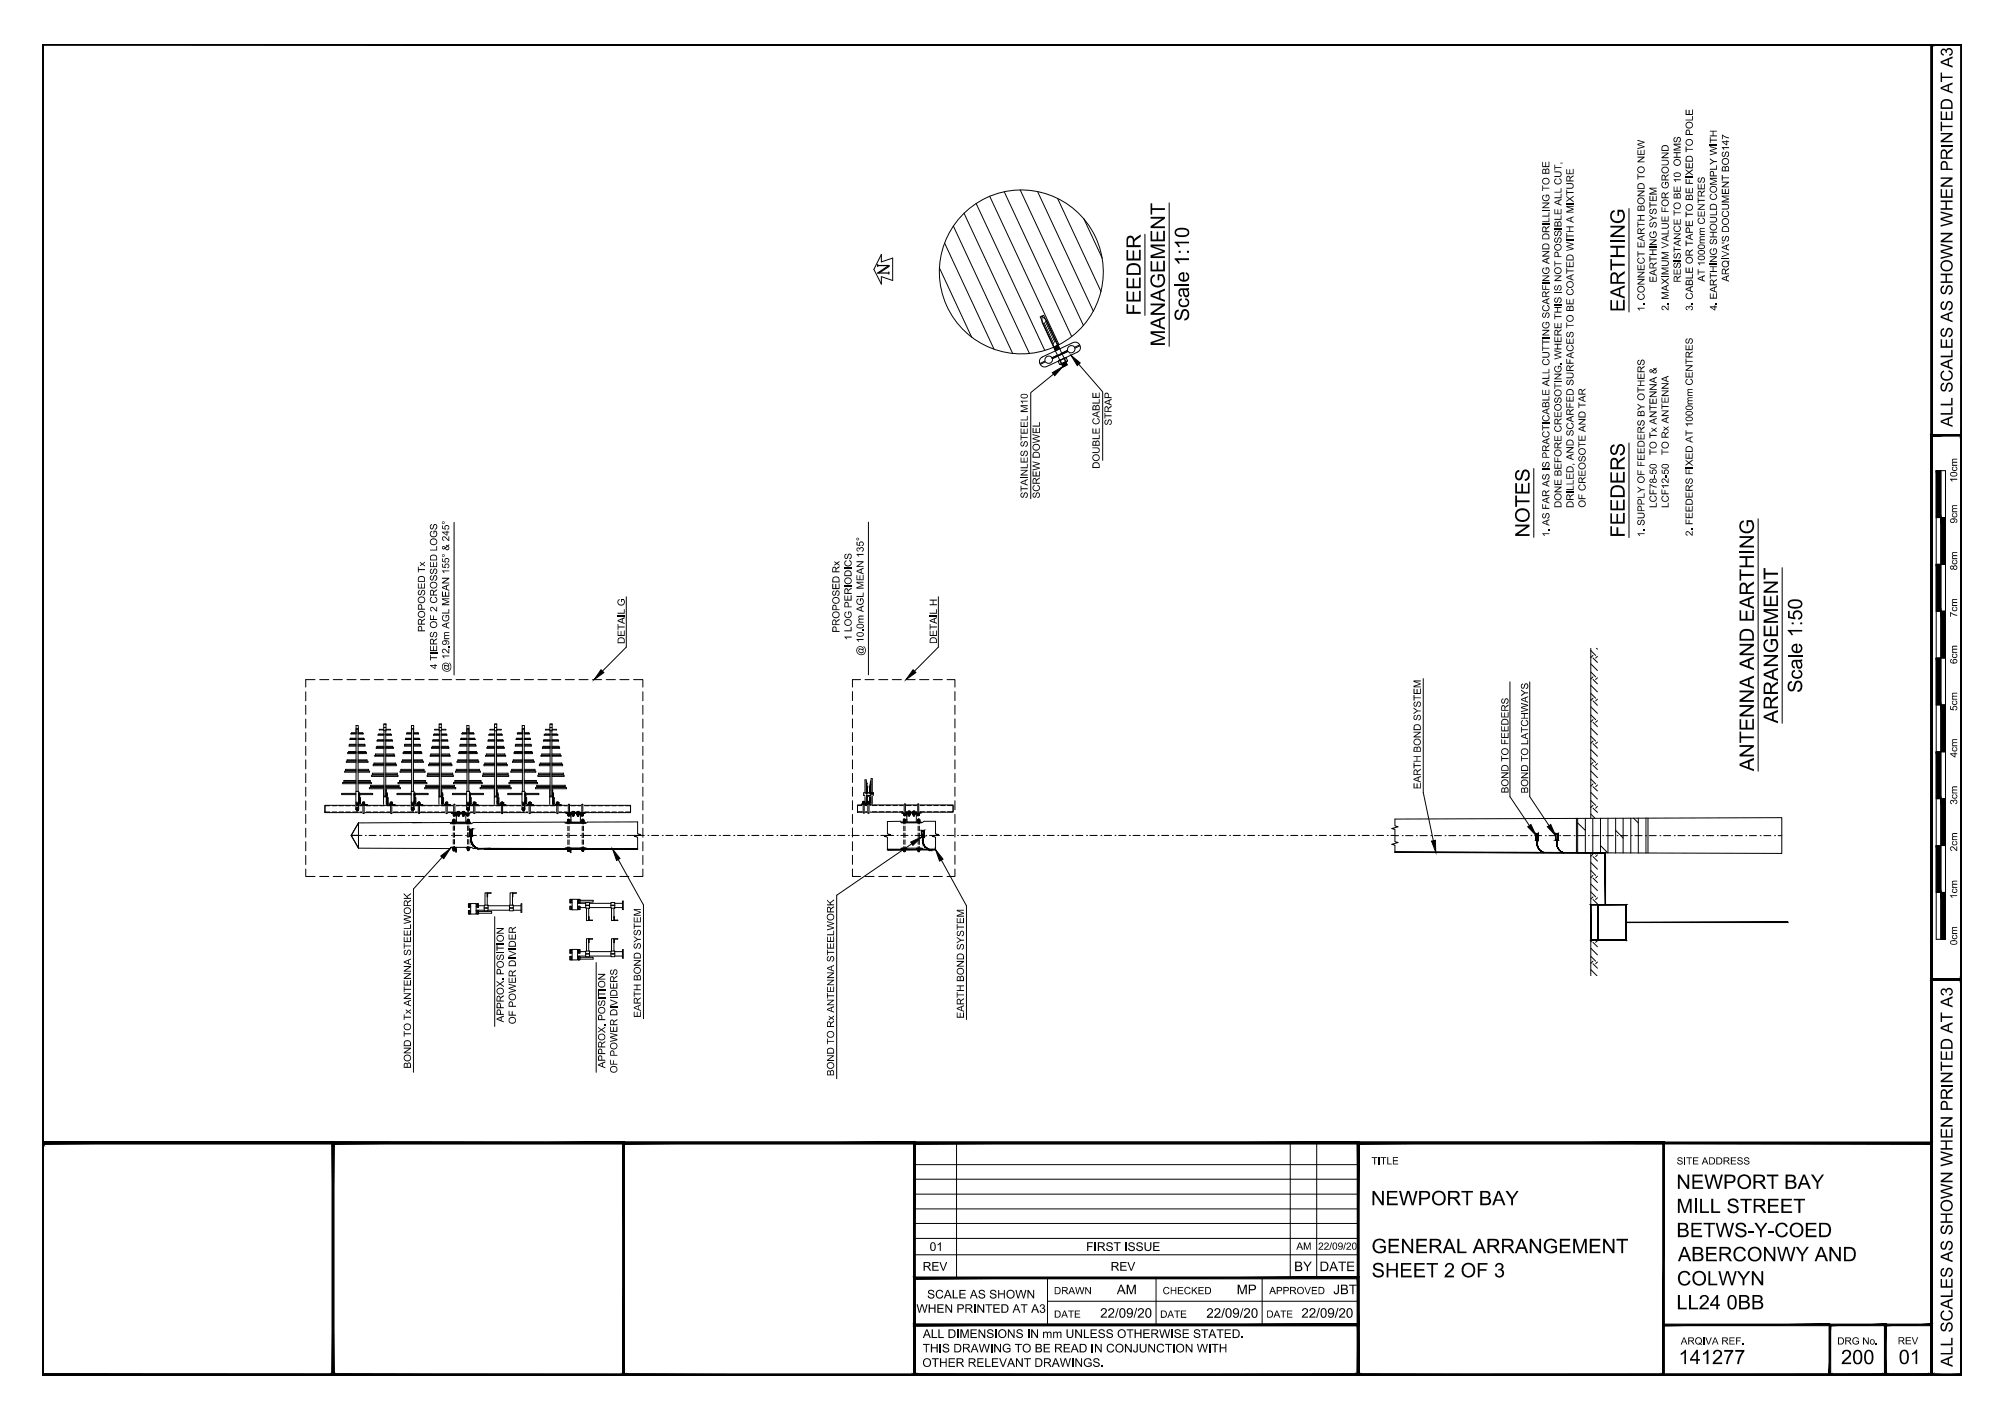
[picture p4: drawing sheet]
<svg xmlns="http://www.w3.org/2000/svg" width="420mm" height="297mm" viewBox="0 0 420 297" stroke-linecap="round" stroke-linejoin="round" font-family="sans-serif">
<defs><g id="words">
<g font-size="4.2">
<text x="340.3" y="65.4" transform="rotate(-90 340.3 65.4)">EARTHING</text>
<text x="238.9" y="66.1" transform="rotate(-90 238.9 66.1)">FEEDER</text>
<text x="249" y="67.3" transform="rotate(-90 249 67.3)">Scale 1:10</text>
<text x="244" y="72.6" transform="rotate(-90 244 72.6)">MANAGEMENT</text>
<text x="320.4" y="112.6" transform="rotate(-90 320.4 112.6)">NOTES</text>
<text x="340.3" y="112.6" transform="rotate(-90 340.3 112.6)">FEEDERS</text>
<text x="377.5" y="145.2" transform="rotate(-90 377.5 145.2)">Scale 1:50</text>
<text x="372.4" y="151.5" transform="rotate(-90 372.4 151.5)">ARRANGEMENT</text>
<text x="367.4" y="161.5" transform="rotate(-90 367.4 161.5)">ANTENNA AND EARTHING</text>
<text x="351.1" y="249">NEWPORT BAY</text>
<text x="287.2" y="252.5">NEWPORT BAY</text>
<text x="351.1" y="254.1">MILL STREET</text>
<text x="287.3" y="262.5">GENERAL ARRANGEMENT</text>
<text x="351.1" y="259.2">BETWS-Y-COED</text>
<text x="287.3" y="267.6">SHEET 2 OF 3</text>
<text x="351.2" y="269.2">COLWYN</text>
<text x="351.4" y="264.2">ABERCONWY AND</text>
<text x="351.1" y="274.3">LL24 0BB</text>
<text x="351.6" y="285.7">141277</text>
<text x="385.6" y="285.7">200</text>
<text x="397.7" y="285.7">01</text>
</g>
<g font-size="3.5">
<text x="409" y="89.5" transform="rotate(-90 409 89.5)">ALL SCALES AS SHOWN WHEN PRINTED AT A3</text>
<text x="409" y="286.3" transform="rotate(-90 409 286.3)">ALL SCALES AS SHOWN WHEN PRINTED AT A3</text>
</g>
<g font-size="2.8">
<text x="271" y="266.3">BY</text>
<text x="276.4" y="266.3">DATE</text>
<text x="233.9" y="271.1">AM</text>
<text x="259" y="271.1">MP</text>
<text x="279.3" y="271.1">JBT</text>
<text x="230.4" y="276">22/09/20</text>
<text x="252.7" y="276.1">22/09/20</text>
<text x="272.6" y="276">22/09/20</text>
</g>
<g font-size="2.5">
<text x="194.7" y="262">01</text>
<text x="227.5" y="262">FIRST ISSUE</text>
<text x="193.2" y="266.2">REV</text>
<text x="232.6" y="266.2">REV</text>
<text x="192" y="275">WHEN PRINTED AT A3</text>
<text x="194.2" y="272">SCALE AS SHOWN</text>
<text x="193.3" y="280.3">ALL DIMENSIONS IN mm UNLESS OTHERWISE STATED.</text>
<text x="193.2" y="286.3">OTHER RELEVANT DRAWINGS.</text>
<text x="193.2" y="283.3">THIS DRAWING TO BE READ IN CONJUNCTION WITH</text>
</g>
<g font-size="2.1">
<text x="347" y="59.2" transform="rotate(-90 347 59.2)">EARTHING SYSTEM</text>
<text x="352" y="59.2" transform="rotate(-90 352 59.2)">RESISTANCE TO BE 10 OHMS</text>
<text x="357.1" y="59" transform="rotate(-90 357.1 59)">AT 1000mm CENTRES</text>
<text x="362.1" y="59" transform="rotate(-90 362.1 59)">ARQIVA'S DOCUMENT BOS147</text>
<text x="344.5" y="65.2" transform="rotate(-90 344.5 65.2)">1. CONNECT EARTH BOND TO NEW</text>
<text x="349.5" y="65.1" transform="rotate(-90 349.5 65.1)">2. MAXIMUM VALUE FOR GROUND</text>
<text x="354.6" y="65.1" transform="rotate(-90 354.6 65.1)">3. CABLE OR TAPE TO BE FIXED TO POLE</text>
<text x="359.6" y="65.1" transform="rotate(-90 359.6 65.1)">4. EARTHING SHOULD COMPLY WITH</text>
<text x="232.8" y="89.2" transform="rotate(-90 232.8 89.2)">STRAP</text>
<text x="347" y="95.3" transform="rotate(-90 347 95.3)">TO Tx ANTENNA &amp;</text>
<text x="349.5" y="95.3" transform="rotate(-90 349.5 95.3)">TO Rx ANTENNA</text>
<text x="230.3" y="98.2" transform="rotate(-90 230.3 98.2)">DOUBLE CABLE</text>
<text x="409.9" y="101.1" transform="rotate(-90 409.9 101.1)">10cm</text>
<text x="215.3" y="104.4" transform="rotate(-90 215.3 104.4)">STAINLES STEEL M10</text>
<text x="217.8" y="104.4" transform="rotate(-90 217.8 104.4)">SCREW DOWEL</text>
<text x="327.1" y="106.4" transform="rotate(-90 327.1 106.4)">DONE BEFORE CREOSOTING. WHERE THIS IS NOT POSSIBLE ALL CUT,</text>
<text x="329.6" y="106.4" transform="rotate(-90 329.6 106.4)">DRILLED, AND SCARFED SURFACES TO BE COATED WITH A MIXTURE</text>
<text x="332.1" y="106.3" transform="rotate(-90 332.1 106.3)">OF CREOSOTE AND TAR</text>
<text x="347" y="106.4" transform="rotate(-90 347 106.4)">LCF78-50</text>
<text x="349.5" y="106.4" transform="rotate(-90 349.5 106.4)">LCF12-50</text>
<text x="324.5" y="112.5" transform="rotate(-90 324.5 112.5)">1. AS FAR AS IS PRACTICABLE ALL CUTTING SCARFING AND DRILLING TO BE</text>
<text x="344.5" y="112.5" transform="rotate(-90 344.5 112.5)">1. SUPPLY OF FEEDERS BY OTHERS</text>
<text x="354.5" y="112.3" transform="rotate(-90 354.5 112.3)">2. FEEDERS FIXED AT 1000mm CENTRES</text>
<text x="409.9" y="109.6" transform="rotate(-90 409.9 109.6)">9cm</text>
<text x="409.9" y="119.5" transform="rotate(-90 409.9 119.5)">8cm</text>
<text x="409.9" y="129.3" transform="rotate(-90 409.9 129.3)">7cm</text>
<text x="89" y="132.4" transform="rotate(-90 89 132.4)">PROPOSED Tx</text>
<text x="130.8" y="134.9" transform="rotate(-90 130.8 134.9)">DETAIL G</text>
<text x="175.8" y="132.5" transform="rotate(-90 175.8 132.5)">PROPOSED Rx</text>
<text x="178.4" y="134.2" transform="rotate(-90 178.4 134.2)">1 LOG PERIODICS</text>
<text x="180.9" y="137.4" transform="rotate(-90 180.9 137.4)">@ 10.0m AGL MEAN 135°</text>
<text x="196.2" y="134.9" transform="rotate(-90 196.2 134.9)">DETAIL H</text>
<text x="91.6" y="140.2" transform="rotate(-90 91.6 140.2)">4 TIERS OF 2 CROSSED LOGS</text>
<text x="94.1" y="140.8" transform="rotate(-90 94.1 140.8)">@ 12.9m AGL MEAN 155° &amp; 245°</text>
<text x="409.9" y="139.1" transform="rotate(-90 409.9 139.1)">6cm</text>
<text x="409.9" y="148.9" transform="rotate(-90 409.9 148.9)">5cm</text>
<text x="409.9" y="158.7" transform="rotate(-90 409.9 158.7)">4cm</text>
<text x="297.6" y="165.3" transform="rotate(-90 297.6 165.3)">EARTH BOND SYSTEM</text>
<text x="316" y="166.2" transform="rotate(-90 316 166.2)">BOND TO FEEDERS</text>
<text x="320.1" y="166.2" transform="rotate(-90 320.1 166.2)">BOND TO LATCHWAYS</text>
<text x="409.9" y="168.6" transform="rotate(-90 409.9 168.6)">3cm</text>
<text x="409.9" y="178.4" transform="rotate(-90 409.9 178.4)">2cm</text>
<text x="409.9" y="188.3" transform="rotate(-90 409.9 188.3)">1cm</text>
<text x="409.9" y="198" transform="rotate(-90 409.9 198)">0cm</text>
<text x="105.5" y="214.1" transform="rotate(-90 105.5 214.1)">APPROX. POSITION</text>
<text x="108.1" y="214.5" transform="rotate(-90 108.1 214.5)">OF POWER DIVIDER</text>
<text x="134.2" y="213.2" transform="rotate(-90 134.2 213.2)">EARTH BOND SYSTEM</text>
<text x="201.9" y="213.4" transform="rotate(-90 201.9 213.4)">EARTH BOND SYSTEM</text>
<text x="86.1" y="223.9" transform="rotate(-90 86.1 223.9)">BOND TO Tx ANTENNA STEELWORK</text>
<text x="126.8" y="223.7" transform="rotate(-90 126.8 223.7)">APPROX. POSITION</text>
<text x="129.3" y="224.8" transform="rotate(-90 129.3 224.8)">OF POWER DIVIDERS</text>
<text x="174.7" y="225.4" transform="rotate(-90 174.7 225.4)">BOND TO Rx ANTENNA STEELWORK</text>
<text x="287.3" y="243.9">TITLE</text>
<text x="351.2" y="243.9">SITE ADDRESS</text>
<text x="271.6" y="261.8">AM</text>
<text x="276.1" y="261.8">22/09/20</text>
<text x="220.8" y="271.1">DRAWN</text>
<text x="243.5" y="271.1">CHECKED</text>
<text x="265.9" y="271.1">APPROVED</text>
<text x="220.8" y="276">DATE</text>
<text x="243" y="276.1">DATE</text>
<text x="265.2" y="276">DATE</text>
<text x="352" y="281.6">ARQIVA REF.</text>
<text x="384.8" y="281.6">DRG No.</text>
<text x="397.5" y="281.6">REV</text>
</g>
</g></defs>
<!-- layer: TEXT AND DIMENSIONS -->
<g fill="none" stroke="#000" stroke-width=".21">
<path d="M213.7 39.8l13.2 28.4M196.8 56.1l6.7 14.6M197.9 50.9l10.3 22.3M199.7 47.3l12.4 26.8M201.9 44.7l13.7 29.4M204.5 42.6l14.3 30.8M207.3 41.1l14.5 31.1M210.3 40.2l14.2 30.3M217.3 40.1l11.7 25.1M221.5 41.6l9.1 19.5M227 45.8l3.9 8.3M239.8 49.1v17"/>
<path d="M244.9 42.5v30.1M341.2 43.7v21.7M219.2 67.1l-.6 1M219.4 67.5l-.6 1.1M219.6 68l-.6 1M219.8 68.5l-.6 1M220 68.9l-.6 1M220.2 69.3l-.6 1.1M220.5 69.8l-.7 1M220.7 78.4l-4.8 3.9v22.2M220.7 70.3l-.7 1M220.9 70.7l-.7 1.1"/>
<path d="M221.1 71.2l-.6 1M221.5 72.4l-2.9-6.4-.7 .4 2.9 6.3M221.6 72.2a17.1 17.1 0 0 1-22.3-6.3 17.1 17.1 0 0 1 4.4-22.8 17.1 17.1 0 0 1 23 2.4 17.3 17.3 0 0 1-5.9 27.3M221.6 72.4l-.8 .5M221.7 72.5l-.9 .5M221.7 72.6l-.8 .5M221.8 72.6l-.9 .6M221.8 72.8l-.8 .5M221.9 72.9l-.9 .5M221.9 72.9l-.8 .5M221.9 73l-.4 .3M222.4 75.3l-.4 .2"/>
<path d="M222.4 74l-.8 .5M222.4 74.1l-.4 .3M223.2 75.7l-.8 .5M223.3 75.8l-.9 .5M223.3 75.9l-.9 .6M223.3 76l-.8 .5M223.4 76.1l-.9 .5M223.4 76.2l-.8 .5M223.5 76.3l-.9 .5M223.5 76.4l-.8 .5M226 76.3l5 5.8v14.3M321.3 98.1v14.5"/>
<path d="M341.2 92.8v19.8M95.1 109.4v32M181.9 109.4v32M368.2 108.7v52.8M373.3 118.9v32.6M131.2 125v10.6l-5 5M196.5 125v10.6l-5 5M333.2 135.8v35.6M333.2 136.3l1 1M333.2 139.1l1.4 1.4M333.7 137.3l-.5 .5M333.7 137.8l.9 1"/>
<path d="M334.4 135.8l.2 .2M334.6 137.5l-.4 .3M64 144.9v1.9M64 147.7v1.9M64 150.6v1.9M64 153.5v1.9M64 156.3v1.9M64 159.2v1.9M66 142.4h-2v1.5M67 142.4h1.9M69.8 142.4h1.9M72.7 142.4h1.9"/>
<path d="M75.5 142.4h1.9M78.4 142.4h1.9M81.2 142.4h1.9M84.1 142.4h1.9M86.9 142.4h1.9M89.8 142.4h1.9M92.7 142.4h1.9M95.5 142.4h1.9M98.4 142.4h1.9M101.2 142.4h2M104.1 142.4h1.9M107 142.4h1.9"/>
<path d="M109.8 142.4h1.9M112.7 142.4h1.9M115.6 142.4h1.9M118.4 142.4h1.9M121.3 142.4h1.9M124.1 142.4h1.9M127 142.4h1.9M129.8 142.4h1.9M132.7 142.4h1.9v1.5M134.6 144.9v1.9M134.6 147.7v1.9M134.6 150.6v1.9"/>
<path d="M134.6 153.5v1.9M134.6 156.3v1.9M134.6 159.2v1.9M178.5 144.9v1.9M178.5 147.7v1.9M178.5 150.6v1.9M178.5 153.5v1.9M178.5 156.3v1.9M178.5 159.2v1.9M180.2 142.4h-1.7v1.5M181.2 142.4h1.9M184.1 142.4h1.9"/>
<path d="M186.9 142.4h1.9M189.8 142.4h1.9M192.6 142.4h1.9M195.5 142.4h1.9M198.4 142.4h1.6v1.5M200 144.9v1.9M200 147.7v1.9M200 150.6v1.9M200 153.5v1.9M200 156.3v1.9M200 159.2v1.9M298.1 142.2v23.8l2.1 10.1"/>
<path d="M316.3 142.8v24.1l4 6M320.4 142.8v24.1l4.1 6.1M333.2 158.7l1 1M333.2 154.2l1 1M333.2 149.7l1 1M333.2 145.2l1 1.1M333.2 140.8l1 1M333.2 157l1.4 1.4M333.2 152.5l1.4 1.4M333.2 148l1.4 1.4M333.2 143.6l1.4 1.3M333.7 141.8l-.5 .4"/>
<path d="M333.7 146.3l-.5 .4M333.7 150.7l-.5 .5M333.7 155.2l-.5 .5M333.7 159.7l-.5 .5M333.7 155.8l.9 .9M333.7 151.3l.9 .9M333.7 146.8l.9 .9M333.7 142.3l.9 1M334.6 142l-.4 .3M334.6 146.5l-.4 .3M334.6 151l-.4 .3M334.6 155.4l-.4 .4"/>
<path d="M334.6 159.9l-.4 .4M64 162.1v1.9M64 164.9v1.9M64 167.8v1.9M64 170.6v1.9M64 173.5v1.9M64 176.3v1.9M64 179.2v1.9M68.1 168.7h64v1.5h-64zM75.1 166.1h.2v2.3h-.2zM75.4 167.1l-.1 1.6h1.6v-.2h-1.2M75.4 167.1l.1 .1"/>
<path d="M75.5 167.2v1.2M75.6 168.3l.1 .2M75.9 168.5h.5zM75.9 168.5h.1M75.9 168.3h.1M75.9 168.1h.1M75.9 168.3h.4M75.9 168.1h.5v.4M75.9 168.1v.4M75.9 168.5h.5M75.9 168.3h.5M75.9 168.1h.2"/>
<path d="M76 168.1v.4M76.1 168.1h.3M76.1 170.3h.2v-2.3h-.3v2.3M76.2 168.1v.4M76.3 168.3h-.4M76.3 168.3h.1M80.9 166.1h.2v2.3h-.2zM81.2 167.1l-.1 1.6h1.6v-.2h-1.2l-.1-.2M81.2 167.1l.1 .1M81.3 167.2v1.2M81.7 168.5h.5zM81.7 168.5h.1"/>
<path d="M81.7 168.3h.1M81.7 168.1h.1M81.7 168.3h.4M81.7 168.1h.5v.4M81.7 168.1v.4M81.7 168.5h.5M81.7 168.3h.5M81.7 168.1h.5M81.8 168.1v.4M81.9 170.3h.2v-2.3h-.3v2.3M86.7 166.1h.2v2.3h-.2zM87.1 167.2l-.2-.1v1.6h1.6v-.2"/>
<path d="M87.1 167.2l.1 1.2 1.3 .1M87.5 168.5h.5zM87.5 168.5h.1M87.5 168.1h.5l-.1 .2M87.5 168.3h.1M87.5 168.1h.1M87.5 168.3h.4M87.5 168.1v.4M87.5 168.5h.5M87.5 168.3h.5M87.5 168.1h.5M87.6 168.1v.4"/>
<path d="M87.7 170.3h.2v-2.3h-.3v2.3M87.9 168.3h.1M88 168.3v.2M92.5 166.1h.2v2.3h-.2zM92.6 179.6l-6 6.6v38.4M92.9 167.2l-.2-.1v1.6h1.6v-.2M92.9 167.2v1.2M92.9 168.3l.2 .2h1.2M93.3 168.5h.5zM93.3 168.5h.1M93.3 168.3h.5M93.3 168.1h.1"/>
<path d="M93.3 168.3h.1M93.3 168.1h.5v.4M93.3 168.1v.4M93.3 168.5h.5M93.3 168.1h.5M93.4 168.1v.4M93.5 170.3h.2v-2.3h-.3v2.3M93.7 168.3h-.4M93.7 168.3h.1M94.6 172.2h4v.2h-4zM94.6 177.5h1v1l-.2-.1M94.6 177.5l.1 .1"/>
<path d="M94.6 170.2h3.9v.2h-3.9zM94.6 177.6h.7M94.8 172.2h.5zM94.8 172.5l.5 .1zM94.8 172.4l.5 .1zM94.9 172.2h.1M94.9 172v-.2h.4v.2M94.9 172h.1M94.9 171.8h.1M94.9 177.8h.1M94.9 177.6h.1M94.9 178h.1"/>
<path d="M94.9 172h.4M94.9 172.2h.4M94.9 172v.2M94.9 177.6v.4M94.9 177.8h.4M94.9 171.8h.4M94.9 170.4h.5zM94.9 171.6h.3v.2h-.3zM94.9 178h.3v.2h-.3zM94.9 170.6l.1-.2h.4v.5h-.4v-.3M94.9 177.5h.3v.1h-.3zM94.9 171.8v.4"/>
<path d="M94.9 178.2h.3M94.9 170.6h.5M94.9 170.5h.5M94.9 170.6h.2M94.9 170.8h.2M95 178h.2M95 172.1h.2M95.1 170.5v.3M95.1 168.6l.1-.2 .1 .2v2.4h-.3v-2.4M95.2 171.8v.4M95.2 177.6v.4M95.2 177.6h-.3"/>
<path d="M95.2 172.2h.1M95.2 177.6h.1M95.2 178h.1M95.2 172l.1 .2M95.2 177.8h.1M95.3 170.5v.3h-.2M95.3 177.6v.4h-.4M95.3 170.6h.1M95.3 170.8h.1M95.3 177.6l.1 .1M95.4 170.6h.1M95.4 177.8h.2v.3h-.2z"/>
<path d="M95.4 177.8v.6M95.6 170.4v1.8M95.8 170.5l.5 .1zM95.8 170.2h.5zM95.8 170.7h.1M95.9 170h.4v.2h-.5zM95.9 170h.3M95.9 170.8h.3M95.9 170.6h.3M95.9 170.7h.3M96 170.6v.4h.2v-.2M96 170.2v.3v-.3"/>
<path d="M96 170v.2M96 170.6h.1M96.2 170v.5M96.2 170.6v.1M96.2 170.6h-.3l-.1 .1M96.2 170.6l.1 .1M96.2 170.7h.1M96.3 170.6h-.5h.5M96.8 170.5l.5 .1zM96.8 170.2h.5zM96.8 170.6v.1M96.9 170.7h.1"/>
<path d="M96.9 170.6h.3M96.9 170.8h.3M96.9 170.6v.4h.3v-.2M96.9 171h.3M96.9 170v.5M97 170.2v.3M97 170.6h.1M97.1 170.2v.3M97.1 170.8v.2M97.2 170v.5M97.2 170.6v.1M97.2 170h-.3h.3"/>
<path d="M97.2 170.7h-.2v.3M97.2 170l.1 .2h-.5v-.2M97.2 170.6l.1 .1M97.2 170.7h.1M97.3 170.6h-.5h.5M97.6 177.5l1 .1zM97.6 170.4v1.8M97.7 170.4h.5zM97.7 170.6h.5M97.8 170.9h.4M97.8 170.4h.4M97.8 170.4v.5"/>
<path d="M97.8 170.5h.1M97.8 170.6h.1M97.8 170.8h.1M97.8 172.2h.5zM97.8 172.5l.5 .1zM97.8 172.4l.5 .1zM97.9 170.5h.3M97.9 172.2h.1M97.9 172h.1M97.9 171.8h.1M97.9 177.8v-.2h.4v.4h-.4v-.2M97.9 178h.1"/>
<path d="M97.9 177.6h.1M97.9 177.8h.1M97.9 172h.4M97.9 171.8h.4v.4h-.4M97.9 171.8v.4M97.9 177.8h.4M97.9 177.7h.4M97.9 171.8h.4M97.9 178h.4M97.9 168.5l.2 .1v2.4h-.2zM97.9 170.6l-.2 .1M97.9 177.5v.1"/>
<path d="M97.9 171.8l.1 .4h-.1M97.9 171.6h.3v.2h-.3zM97.9 178h.3v.2h-.3zM98 172.1h.2M98.1 170.5v.3h-.2M98.1 170.8h.1M98.1 170.6h.1M98.2 171.8v.4h.1M98.2 170.4v.5M98.2 170.6v.1M98.2 170.6h-.3M98.2 177.5v.5"/>
<path d="M98.2 177.6h-.2l-.1 .4M98.2 177.6h.1M98.2 172h.1M98.3 177.8h-.4M98.3 166.1h.2v2.3h-.2zM98.6 167.1l-.1 1.6h1.6v-.2h-1.2M98.6 167.1l.1 .1M98.7 167.2v1.2M98.7 168.3l.2 .2M99.1 168.5h.5zM99.1 168.1l.1 .2M99.1 168.1h.5"/>
<path d="M99.1 168.3h.5M99.1 168.5h.5M99.2 168.3l-.1 .2M99.2 168.3h.4M99.2 168.1v.4M99.3 170.3h.2v-2.3h-.3v2.3M99.6 168.3v.2h-.4M99.6 168.5h.1M99.6 168.3h.1M99.6 168.1h.1M99.6 168.1v.2M104.1 166.1h.2v2.3h-.2z"/>
<path d="M104.4 167.1l-.1 1.6h1.6v-.2h-1.2l-.2-.2M104.4 167.1l.1 .1M104.5 167.2v1.2M104.9 168.5h.5zM104.9 168.3l.1 .2M104.9 168.3h.5M104.9 168.1h.5M104.9 168.1v.2M104.9 168.5h.5M104.9 168.1h.2M105 168.3h-.1M105 168h.3l-.1 2.4-.2-.1z"/>
<path d="M105 168.1v.4M105.1 168.1h.3M105.4 168.5h.1M105.4 168.3h.1M105.4 168.1h.1M105.4 168.1v.4M109.9 166.1h.2v2.3h-.2zM110.3 167.2l.1 1.2 1.3 .1M110.3 167.2l-.2-.1v1.6h1.6v-.2M110.7 168.5h.5zM110.7 168.3h.5M110.7 168.1h.5"/>
<path d="M110.7 168.1v.4M110.7 168.5h.5M110.7 168.1h.2M110.8 168.3h-.1M110.9 168.1h.3M110.9 170.3h.2v-2.3h-.3v2.3M110.9 168.1v.4M111.2 168.5h.1M111.2 168.3h.1M111.2 168.1h.1M111.2 168.1v.4M115.8 166.1h.1v2.3h-.1z"/>
<path d="M116.1 167.2v1.2M116.1 167.2l-.2-.1v1.6h1.6M116.1 168.3l.2 .2h1.2M116.5 168.5h.5zM116.5 168.5h.5M116.5 168.3h.5zM116.5 168.3h.5M116.5 168.1h.2M116.7 168.1h.3M116.7 170.3h.2v-2.3h-.3v2.3M116.7 168.1v.4M117 168.5h.1"/>
<path d="M117 168.3h.1M117 168.1h.1M117 168.1h-.5v.4M117 168.1v.4M117.5 168.5v.1M118.6 172.2h4v.2h-4zM118.6 170.2h4v.2h-4zM118.6 177.7l1-.1v1l-.1-.1M118.6 177.7h.1M118.6 177.8h.7M118.8 172.2h.5zM118.9 172.2h.1"/>
<path d="M118.9 172h.1M118.9 171.8h.1M118.9 177.9h.1M118.9 177.8h.1M118.9 178.1h.1M118.9 172h.4M118.9 171.8h.4v.4h-.4M118.9 171.8v.4M118.9 177.8v.3M118.9 177.9h.4M118.9 171.8h.4M118.9 177.7l.6 .2"/>
<path d="M118.9 170.4h.5zM118.9 171.8l.1 .4h-.1M118.9 171.6h.3v.2h-.3zM118.9 178.1h.3v.3h-.3zM118.9 178.4h.3M118.9 170.6h.5M118.9 170.5h.5M118.9 170.6h.2M118.9 170.8h.2M119 172.1h.2M119 178.1h.2M119 170.4v.5"/>
<path d="M119 170.9h.4M119 170.4h.4M119 170.6l-.1 .1M119.1 170.5l.1 .3 .1-.3M119.1 168.6l.1-.2 .1 .2v2.4h-.3v-2.4M119.2 171.8v.4h.1M119.2 177.8v.3M119.2 178.1h.1M119.2 172h.1M119.2 177.9l.1 .1M119.3 177.8v.3h-.4M119.3 170.6h.1"/>
<path d="M119.3 170.8h.1M119.4 170.4v.5M119.4 170.6v.1M119.5 177.9v.7M119.6 170.4v1.8M119.8 170.5l.5 .1zM119.8 170.2h.5zM119.8 170.6v.1M119.9 170.7h.1M119.9 170.6h.4M120 170.6v.4h.2v-.4M120 170.2v.3v-.3"/>
<path d="M120 170v.2M120 170.7h.2M120 170.6h.1M120.2 170v.5M120.2 170.7h.1M120.3 170.6h-.5h.5M120.3 170.6v.2h-.4M120.3 170h-.4h.4v.2h-.5v-.2M120.8 170.5l.5 .1zM120.8 170.2h.5zM120.9 170.7h.1M120.9 170.8l.3-.1h-.2l-.1 .3h.3v-.2"/>
<path d="M120.9 170h.3M120.9 170.6h.3M121 170l-.2 .2h.5v-.2M121 170.6l-.2 .1M121 170h.2M121 170.6l-.1 .4h.3v-.4M121 170l-.1 .5M121 170.6h.1M121.2 170v.5M121.2 170h.1M121.2 170.7h.1M121.3 170.6h-.5h.5"/>
<path d="M121.3 170.6v.1M121.3 170.6h-.3M121.6 177.6l1 .1zM121.6 170.4v1.8M121.7 170.4h.5zM121.8 170.4l.4 .1v.4h-.4M121.8 170.4v.5M121.8 170.6h.1M121.8 170.8h.1M121.8 172.2h.5zM121.9 172.2h.1M121.9 172h.1"/>
<path d="M121.9 171.8h.1M121.9 177.7h.3l.1 .2h-.4zM121.9 177.9h.1M121.9 172h.4M121.9 171.8h.4v.4h-.4M121.9 177.9h.4v.2h-.4zM121.9 171.8v.4M121.9 171.8h.4M121.9 178.1h.4M121.9 168.5l.2 .1v2.4h-.2zM121.9 170.8h.2M121.9 177.6v.1"/>
<path d="M121.9 171.6h.3v.2h-.3zM121.9 178.1h.3v.2h-.3zM121.9 177.8v.3M121.9 178.3h.3M122 172.1h.2M122 177.9h.2M122.1 170.5v.3M122.1 170.5h.1M122.1 170.6h.1h-.5M122.1 170.6h.1M122.1 170.8h.1M122.1 170.5h-.3"/>
<path d="M122.1 170.6l-.4 .1M122.2 171.8v.4M122.2 177.8v.3M122.2 170.6v.1M122.2 177.6v.1M122.2 177.7h-.3M122.2 172.2h.1M122.2 177.9h.1zM122.2 177.7h.1M133.5 172.2v2.5l.7 .1-1.3 .4 .6 .2v2.5M134.6 162.1v1.9M134.6 164.9v1.9"/>
<path d="M134.6 167.8v1.9M134.6 170.6v1.9M134.6 173.5v1.9M134.6 176.3v1.9M134.6 179.2v1.9M178.5 162v1.9M178.5 164.9v1.9M178.5 167.7v1.9M178.5 170.6v1.9M178.5 173.4v1.9M178.5 176.3v1.9M178.5 179.2v1.9"/>
<path d="M179.6 168.6h20v1.5h-20zM180.4 168.4h1v.2h-1zM180.7 168.4h.5zM180.7 168.2h.1M180.7 168v.4h.4v-.4M180.7 168.2h.4M180.7 168h.4M180.7 168.3h.5M180.7 168h.3M180.8 170.3v-2.4h.2v2.4M180.8 168.2h.2M180.8 168.1h.2"/>
<path d="M180.8 170.2l.1 .1 .1-.1M181 168v.4M181 168.2h.2zM181 168h.2M181.5 167v1.3M181.5 166.9l.1-.1h.8v-.2h-1v2h1v-.2h-.7l-.2-.1M181.6 168.4h.5zM181.7 168h.4v.4h-.4zM181.7 168.2h.4M181.7 168.4h.1M181.7 168.2h.1M181.7 168h.1"/>
<path d="M181.8 168.2h.3M181.8 168h.3M181.8 170.3h.2v-2.4h-.2v2.4M181.8 168v.4h.2M182 168v.4M182 168.4h.1M182.1 168.2h.1M185.9 172.1v2.6l.6 .1-1.3 .4 .7 .2v2.6M188.9 172.3v-.1h4v.1M188.9 177.7l1 .1zM188.9 170.1h4v.2h-4zM189.2 172.1l.5 .1z"/>
<path d="M189.2 171.9h.1M189.2 178h.1M189.2 177.8v.2M189.2 178h.4M189.2 177.8h.4v.3M189.2 171.9h.4M189.2 171.7v.4h.4M189.2 178v.2l.4-.1M189.2 171.7h.4v.4M189.2 172.1h.5M189.2 178.2h.5M189.2 171.7h.5"/>
<path d="M189.2 177.8h.5M189.2 178l.1-.1zM189.3 170.3l.5 .1zM189.3 171.6h.3v.1h-.3zM189.3 178.2h.3v.2h-.3zM189.3 170.8h.4M189.3 170.4v.2M189.3 171.7v.4M189.3 177.8v.3M189.3 178.4h.3M189.3 170.4h.4M189.3 170.6h.1"/>
<path d="M189.3 170.5h.5M189.3 170.4h.1M189.3 170.6h.5M189.3 170.8h.1M189.3 171.9h.3M189.3 178h.3M189.3 170.6v.2M189.3 170.6h.4M189.4 168.5v2.4h.2v-2.4M189.4 170.4h.2M189.4 170.8h.2M189.4 170.4v.4"/>
<path d="M189.4 168.5l.1-.1 .1 .1M189.5 171.7v.4M189.5 177.8v.3M189.6 178l.1-.1zM189.6 171.9h.1M189.6 178h.1M189.6 170.4v.4M189.6 170.4h.2M189.6 170.8h.2M189.7 170.4h.1M189.7 170.6h.1M189.7 170.8h.1"/>
<path d="M189.7 170.4v.4M189.9 170.3v1.9M190.2 170.5h.5zM190.2 170.5h.5h-.5M190.2 170.1h.5h-.5M190.2 170.6v.1M190.2 170.7h.4M190.2 170.5h.1M190.2 170.7h.3v.2h-.2v-.2M190.2 170.5h.4M190.3 170.1v.4M190.3 170l-.1 .1h.5v-.1h-.2v.5"/>
<path d="M190.3 169.9h.2h-.3M190.3 170.5h.2M190.3 170.1v.4v-.4M190.3 170.9h.2M190.3 170v.1M190.3 170.6v.3M190.4 170.5h.1M190.5 170.6v.3M190.5 170.5h.1M190.7 170.6v.1M191 176.7l-15.8 10.8v38.5M191.2 170.5h.5h-.5"/>
<path d="M191.2 170.1h.5h-.5M191.2 170.5h.4zM191.2 170.6v.1h.4M191.2 170.7h.5M191.2 169.9h.4M191.3 170.6v.3h.2v-.2M191.3 170v.5M191.3 170.9h.2M191.3 170l-.1 .1h.4v-.2l-.1 .6M191.3 170.5h-.1h.4M191.3 169.9h.3M191.3 170.5h.3"/>
<path d="M191.3 170.1v.4M191.3 170.7v.2M191.4 170.5h.1M191.5 170.6v.3M191.6 170.5h.1M191.6 170.6v.1M191.9 177.7l1 .1zM191.9 170.3v1.9M192.1 170.3l.5 .1zM192.1 170.8h.5M192.1 170.6h.5M192.1 170.4h.5"/>
<path d="M192.1 170.4v.4M192.1 170.4h.4M192.1 170.8h.4M192.2 172.1l.5 .1zM192.2 170.1v.2M192.2 171.9h.1M192.2 178.2h.1M192.2 178h.1M192.2 177.8v.4h.4v-.4M192.2 168.5v2.4h.2v-2.4M192.2 178h.4M192.2 177.8h.4"/>
<path d="M192.2 171.9h.4M192.2 171.7v.4h.4v-.4M192.2 171.7h.4M192.2 168.5l.1-.1 .1 .1M192.2 172.1h.1M192.2 178l.1-.1zM192.3 177.7v.1M192.3 171.6h.3v.1h-.3zM192.3 178.2h.3v.2h-.3zM192.3 171.7v.4M192.3 177.8v.4M192.3 178.4h.3"/>
<path d="M192.3 171.9h.3M192.3 178h.3M192.4 170.5l.1 .1M192.4 170.6h.2M192.5 170.1v.2M192.5 170.5l-.4 .1M192.5 170.6h-.4M192.5 171.7l.1 .4h-.3M192.6 170.4h-.2v.4h.2M192.6 170.4v.4M192.6 177.7l-.1 .5M192.6 177.8h-.4"/>
<path d="M192.6 178.1l-.4 .1M192.6 172.1h.1M192.6 171.9h.1zM192.6 171.7h.1M192.6 178h.1zM192.6 177.8h.1M192.6 178.2h.1M192.6 178h.1M192.6 171.9h.1M195.9 172v2.7l.7 .1-1.3 .4 .6 .2v2.6M200 162v1.9M200 164.9v1.9"/>
<path d="M200 167.7v1.9M200 170.6v1.9M200 173.4v1.9M200 176.3v1.9M200 179.2v1.9M292.2 171.6v1.4l.6 .2-1.3 .4 .7 .1v2.6l.6 .2-1.3 .4 .7 .1v1.5M330.2 171.5v7.1M330.4 178.6h.1M330.4 171.4v7.2M330.4 172.4l1.6 1.5M332 178.6h.1M332 171.4v7.2"/>
<path d="M333.2 178.6v25.8M333.2 167.7l1 1M333.2 163.2l1 1M333.2 170.5l.9 .9M333.2 166l1.4 1.4M333.2 161.5l1.4 1.4M333.6 171.4v7.2M333.7 178.9l-.5 .5M333.7 179.5l.9 .9M333.7 164.2l-.5 .5M333.7 168.7l-.5 .5M333.7 169.3l.9 .9"/>
<path d="M333.7 164.8l.9 .9M333.7 160.3l.9 .9M334 178.6l.2 .3M334.6 179.1l-.4 .4M334.6 164.4l-.4 .4M334.6 168.9l-.4 .4M335.2 171.4v7.2M335.2 177.1l1.5 1.5M336.8 171.4v7.2M338.4 171.4v7.3M338.4 173.9l1.6 1.7M340 171.4v7.3"/>
<path d="M341.6 171.4v7.3M342.2 171.4l.9 1M343.1 171.4v7.3M344.7 171.4v7.3M345.2 171.4v7.3M64 182v1.6h2M67 183.6h1.9M69.8 183.6h1.9M72.7 183.6h1.9M75.5 183.6h1.9M78.4 183.6h1.9M81.2 183.6h1.9"/>
<path d="M84.1 183.6h1.9M86.9 183.6h1.9M89.8 183.6h1.9M92.7 183.6h1.9M95.5 183.6h1.9M98.4 183.6h1.9M101.2 183.6h2M103.6 192v23M104.1 183.6h1.9M107 183.6h1.9M109.8 183.6h1.9M112.7 183.6h1.9"/>
<path d="M115.6 183.6h1.9M118.4 183.6h1.9M121.3 183.6h1.9M124.1 183.6h1.9M127 183.6h1.9M129.5 180l5.3 9.6v23.8M129.8 183.6h1.9M134.6 182v1.6h-1.9M178.5 182v1.6h1.7M181.2 183.6h1.9M184.1 183.6h1.9M186.9 183.6h1.9"/>
<path d="M189.8 183.6h1.9M192.6 183.6h1.9M195.5 183.6h1.9M197.2 180.2l5.2 9.5v23.9M200 182v1.6h-1.6M333.2 186.8l1 1.1M333.2 182.3l1 1.1M333.2 198.6l1.4 1.4M333.2 185.2l1.4 1.4M333.2 180.7l1.4 1.4M333.6 196.9l-.4 .4M333.7 183.4l-.5 .5"/>
<path d="M333.7 187.9l-.5 .4M333.7 197.4l.9 .9M333.7 188.4l.9 1M333.7 183.9l.9 1M334.6 183.6l-.4 .3M334.6 188l-.4 .4M334.6 197l-.4 .4M124.9 201.6v23M333.2 200.3l1 1M333.2 203.1l1.3 1.3M333.7 201.3l-.5 .5M333.7 201.9l.9 .9"/>
<path d="M334.6 201.5l-.4 .4"/>
</g>
<!-- layer: PROPOSED OTHER USER 1 -->
<g fill="#000" stroke="#000" stroke-width=".21">
<path d="M98.4 173.7v1.4l.1-.1zM98.4 173.7l.1 .1v1.2zM98.4 173.7l.1 .1 .5-.1zM98.5 173.8l.5-.1zM99 173.7l-.2 .1 .2 1.3zM98.8 173.8l.2 1.3-.2-.1zM98.4 175.1h.6l-.2-.1zM98.4 175.1l.4-.1z"/>
<path d="M98.6 175.9h.1v.5zM98.7 175.9v.5l.1-.1zM98.7 176.4l.1-.1 .1 .6zM98.8 176.3l.1 .6 .1-.1zM98.9 176.9l.1-.1 .2 .5zM99 176.8l.2 .5 .1-.1zM99.2 177.3l.1-.1 .3 .4zM99.3 177.2l.3 .4zM99.7 177.5l.4 .3zM99.7 177.5l.4 .3z"/>
<path d="M98.6 175.1v.8h.1zM98.6 175.1h.1v.8z"/>
<path d="M100.1 177.8h2.6v-.1zM100.1 177.7h2.6z"/>
<path d="M101.5 177.8l32 .1v-.1zM101.5 177.7l32 .1h-32z"/>
<path d="M193 173.9v1.5l.1-.1zM193 173.9l.1 .1v1.3zM193 173.9h.6zM193.1 174l.5-.1zM193.4 174l.2 1.4v-1.5zM193.4 174l.2 1.4-.2-.1zM193 175.4h.6l-.2-.1zM193 175.4l.4-.1z"/>
<path d="M193.2 176.1h.1v.5zM193.3 176.1v.5h.1zM193.3 176.6h.1l.1 .5zM193.4 176.6l.1 .5zM193.5 177.1l.3 .4zM193.6 177l.2 .5 .1-.1zM193.8 177.5l.1-.1 .3 .4zM193.9 177.4l.3 .4 .1-.1zM194.3 177.7l.4 .4-.5-.3zM194.3 177.7l.4 .4 .1-.2z"/>
<path d="M193.2 175.3v.8h.1zM193.2 175.3h.1v.8z"/>
<path d="M194.7 178.1h.7v-.2zM194.8 177.9h.6l-.7 .2z"/>
<path d="M185.9 178l10 .1v-.2zM185.9 177.9h10l-10 .1z"/>
<path d="M321.7 174.6v1.4zM321.7 174.6l.1 1.3zM321.7 174.6h.5zM321.8 174.7l.4-.1zM322.2 174.6v1.4zM322.1 174.7l.1 1.3zM321.7 176h.5zM321.7 176l.4-.1z"/>
<path d="M321.9 176.7l.1 .5zM322 176.7v.5zM322 177.2l.2 .5zM322.1 177.2l.1 .5zM322.2 177.7l.3 .4zM322.2 177.7l.3 .4zM322.5 178.1l.4 .3zM322.5 178.1l.4 .3zM322.9 178.4l.5 .2zM322.9 178.4l.5 .2z"/>
<path d="M321.9 175.9l.1 .8zM321.9 175.9l.1 .8z"/>
<path d="M325.8 174.6v1.4zM325.8 174.6l.1 1.3zM325.8 174.6h.5zM325.9 174.7l.4-.1zM326.3 174.6v1.4zM326.2 174.7l.1 1.3zM325.8 176h.5zM325.8 176l.4-.1z"/>
<path d="M326 176.7l.1 .5zM326.1 176.7v.5zM326.1 177.2l.2 .5zM326.2 177.2l.1 .5zM326.3 177.7l.3 .4zM326.4 177.7l.2 .4zM326.6 178.1l.4 .4zM326.7 178.1l.3 .4zM327.1 178.4l.4 .3zM327.1 178.4l.4 .3z"/>
<path d="M326 175.9l.1 .8zM326 175.9l.1 .8z"/>
<path d="M333.1 189.5v7.5zM333.1 189.5l.1 7.4zM333.1 189.5h7.5zM333.2 189.5h7.4zM340.6 189.5v7.5zM340.6 189.5v7.5zM333.1 197h7.5zM333.1 197l7.5-.1z"/>
<path d="M334.7 189.5v7.5zM334.7 189.5l.1 7.4zM334.7 189.5h5.9zM334.8 189.5h5.8zM340.6 189.5v7.5zM340.6 189.5v7.5zM334.7 197h5.9zM334.7 197l5.9-.1z"/>
<path d="M336.2 178.7v10.8h.1zM336.2 178.7l.1-.1v10.9zM292.2 178.6l44 .1 .1-.1zM292.2 178.4l44.1 .2h-44.1z"/>
<path d="M340.6 193.2h33.9zM340.6 193.3l33.9-.1z"/>
</g>
<!-- layer: 03 - TEXT AND DIMENSIONS -->
<g fill="none" stroke="#000" stroke-width=".21">
<path d="M73.6 175h2.2M76.5 175h.1M77.3 175h1.5M79.5 175h.1M80.3 175h1.5M82.5 175h.1M83.3 175h1.5M85.5 175h.1M86.3 175h1.5M88.5 175h.1M89.3 175h1.5M91.6 175h.1"/>
<path d="M92.3 175h1.5M94.6 175h.1M95.3 175h1.5M97.5 175h.1M98.3 175h1.5M100.5 175h.1M101.3 175h1.5M103.5 175h.1M104.3 175h1.5M106.5 175h.1M107.3 175h1.5M109.5 175h.1"/>
<path d="M110.3 175h1.5M112.6 175h.1M113.3 175h1.5M115.6 175h.1M116.3 175h1.5M118.6 175h.1M119.3 175h1.5M121.6 175h.1M122.3 175h1.5M124.5 175h.1M125.3 175h1.5M127.5 175h.1"/>
<path d="M128.3 175h1.5M130.5 175h.1M131.3 175h3.6M135.7 175h.1M136.5 175h1.5M138.7 175h.1M139.5 175h1.5M141.7 175h.1M142.4 175h1.6M144.7 175h.1M145.4 175h1.6M147.7 175h.1"/>
<path d="M148.4 175h1.6M150.7 175h.1M151.5 175h1.4M153.7 175h.1M154.5 175h1.4M156.7 175h.1M157.5 175h1.4M159.7 175h.1M160.5 175h1.5M162.7 175h.1M163.5 175h1.5M165.7 175h.1"/>
<path d="M166.4 175h1.6M168.7 175h.1M169.4 175h1.6M171.7 175h.1M172.5 175h1.5M174.7 175h.1M175.5 175h1.4M177.7 175h.1M178.5 175h1.4M180.7 175h.1M181.5 175h1.5M183.7 175h.1"/>
<path d="M184.5 175h2.7M187.9 175h.1M188.7 175h1.5M190.9 175h.1M191.7 175h1.5M193.9 175h.1M194.7 175h2.1M197.6 175h.1M198.3 175h1.5M200.6 175h.1M201.3 175h1.5M203.6 175h.1"/>
<path d="M204.3 175h1.5M206.6 175h.1M207.3 175h1.5M209.5 175h.1M210.3 175h1.5M212.5 175h.1M213.3 175h1.5M215.5 175h.1M216.3 175h1.5M218.6 175h.1M219.3 175h1.5M221.6 175h.1"/>
<path d="M222.3 175h1.5M224.6 175h.1M225.3 175h1.5M227.6 175h.1M228.3 175h1.5M230.6 175h.1M231.3 175h1.5M233.5 175h.1M234.3 175h1.5M236.5 175h.1M237.3 175h1.5M239.6 175h.1"/>
<path d="M240.3 175h1.5M242.6 175h.1M243.3 175h1.5M245.6 175h.1M246.3 175h1.5M248.6 175h.1M249.3 175h1.5M251.6 175h.1M252.3 175h1.5M254.5 175h.1M255.3 175h1.5M257.5 175h.1"/>
<path d="M258.3 175h1.5M260.5 175h.1M261.3 175h1.5M263.6 175h.1M264.3 175h1.5M266.6 175h.1M267.3 175h1.5M269.6 175h.1M270.3 175h1.5M272.6 175h.1M273.3 175h1.5M275.6 175h.1"/>
<path d="M276.3 175h1.5M278.5 175h.1M279.3 175h1.5M281.5 175h.1M282.3 175h1.5M284.6 175h.1M285.3 175h1.5M287.6 175h.1M288.3 175h1.5M290.6 175h.1M291.3 175h.9M292.2 175h.7"/>
<path d="M293.7 175h.1M294.4 175h1.5M296.7 175h.1M297.4 175h1.5M299.7 175h.1M300.4 175h1.5M302.7 175h.1M303.4 175h1.5M305.7 175h.1M306.4 175h1.5M308.7 175h.1M309.4 175h1.5"/>
<path d="M311.7 175h.1M312.4 175h1.5M314.7 175h.1M315.4 175h1.5M317.7 175h.1M318.4 175h1.5M320.7 175h.1M321.4 175h1.5M323.7 175h.1M324.4 175h1.5M326.7 175h.1M327.4 175h1.5"/>
<path d="M329.7 175h.1M330.4 175h1.5M332.7 175h.1M333.4 175h1.5M335.7 175h.1M336.4 175h1.5M338.7 175h.1M339.4 175h1.5M341.7 175h.1M342.4 175h1.5M344.7 175h.1M345.4 175h1.5"/>
<path d="M347.7 175h.1M348.4 175h1.5M350.7 175h.1M351.4 175h1.5M353.7 175h.1M354.4 175h1.5M356.7 175h.1M357.4 175h1.5M359.7 175h.1M360.4 175h1.5M362.7 175h.1M363.4 175h1.5"/>
<path d="M365.7 175h.1M366.4 175h1.5M368.7 175h.1M369.4 175h1.5M371.7 175h.1M372.4 175h.8"/>
</g>
<!-- layer: TEXT AND DIMENSIONS -->
<g fill="#000" stroke="#000" stroke-width=".21">
<path d="M220.4 78.1l2.2-1.3-1.7 1.9zM224.3 74.4l2 1.6-.7 .6zM125.9 140.3l.6 .6-2.1 1.5zM191.2 140.3l.6 .6-2 1.5zM92.3 179.3l2-1.5-1.4 2.1zM181.3 168.6l.1-.1zM181.3 168.4l.1-.1zM190.7 176.4l2.4-1.1-1.9 1.8zM299.8 176.2l.8-.2 .1 2.5zM320 173.2l.7-.5 1 2.3zM324.1 173.2l.7-.5 1 2.3zM128.3 177.8l1.6 2-.8 .5z"/>
<path d="M195.9 178l1.6 2-.7 .4z"/>
</g>
<!-- layer: MEDIUM THICKNESS -->
<path d="M73.6 175h1.5M75.1 177.7l19.2 .1v-.3h4.4l.4 .3h19.2v-.2h4.5l.2 .2 10.5 .1M75.1 172.4v5.3l-1.5-2.7zM88.3 172.3l-13.2 .1-1.5 2.6 1.5 2.7v-5.3M133.5 172.2h-10.5l-.2 .2h-4.5v-.2l-19.2 .1-.4 .3h-4.4v-.3h-8M185.9 178h2.8v-.3h4.4l.4 .3h2.4M195.9 172h-2.4l-.4 .3h-4.4v-.3l-2.8 .1M292.2 171.6l81-.3v7.5l-81-.3" fill="none" stroke="#000" stroke-width=".21"/>
<!-- layer: ANTENNAS DISHES -->
<g fill="none" stroke="#000" stroke-width=".21">
<path d="M74.6 152.7v-.7h.4v.7h-.4v.7M74.6 153.5h-1v.1M74.6 153.6h-1.1v.2h1.1M74.6 154.6h-1.2v.2h1.2M74.6 154.8h-1.3l1.3 .1M74.6 155.9h-1.4v.1h1.4M74.6 156.1h-1.5v.2h1.5M74.6 157.4h-1.6v.2h1.6M74.6 157.6h-1.8v.3h1.8M74.6 159.2h-1.9v.1h1.9M74.6 159.5h-2.1v.2h2.1M75 153.5h1v.1"/>
<path d="M75 153.6h1.1v.2h-1.1M75 154.6h1.2v.2h-1.2M75 154.8h1.3l-1.3 .1M75 155.9h1.4v.1h-1.4M75 156.1h1.4v.2h-1.4M75 157.4h1.6v.2h-1.6M75 157.6h1.7v.3h-1.7M75 159.2h1.9v.1h-1.9M75 159.5h2.1v.2h-2.1M75 152.7v.7M80.4 151.7h.4v.7h-.4zM80.4 151.7h.4"/>
<path d="M80.4 152.4v.7h.4v-.7M80.4 152.8h-1v.1h1M80.4 153.1v13.7h.4v-13.7M80.4 153.8h-1.1v.1M80.4 153.9h-1.2v.1h1.2M80.4 155h-1.3l1.3 .1M80.4 155.2h-1.4h1.4M80.4 156.3h-1.5v.2h1.5M80.4 156.5h-1.6v.3h1.6M80.4 157.9h-1.8v.3h1.8M80.4 158.2h-1.9v.2h1.9M80.4 159.9h-2.1v.1h2.1"/>
<path d="M80.8 153.8h1.1v.1M80.8 153.9h1.2v.1h-1.2M80.8 155h1.3l-1.3 .1M80.8 155.2h1.4h-1.4M80.8 156.3h1.4v.2h-1.4M80.8 156.5h1.6v.3h-1.6M80.8 157.9h1.7v.3h-1.7M80.8 158.2h1.9v.2h-1.9M80.8 159.9h2.1v.1h-2.1M80.8 152.8h1v.1h-1M86.2 152.7v-.7h.4v.7h-.4v.7M86.2 153.5h-1v.1"/>
<path d="M86.2 153.6h-1v.2h1M86.2 154.6h-1.2v.2h1.2M86.2 154.8h-1.3l1.3 .1M86.2 155.9h-1.4v.1h1.4M86.2 156.1h-1.5v.2h1.5M86.2 157.4h-1.6v.2h1.6M86.2 157.6h-1.8v.3h1.8M86.2 159.2h-1.9v.1h1.9M86.2 159.5h-2.1v.2h2.1M86.6 153.5h1v.1M86.6 153.6h1.1v.2h-1.1M86.6 154.6h1.2v.2h-1.2"/>
<path d="M86.6 154.8h1.3l-1.3 .1M86.6 155.9h1.4v.1h-1.4M86.6 156.1h1.4v.2h-1.4M86.6 157.4h1.6v.2h-1.6M86.6 157.6h1.7v.3h-1.7M86.6 159.2h1.9v.1h-1.9M86.6 159.5h2.1v.2h-2.1M86.6 152.7v.7M92 151.7h.4v.7h-.4zM92 151.7h.4M92 153.1h.4M92 152.8h-1v.1h1"/>
<path d="M92 152.4v.7M92 153.1v13.7h.4v-13.7M92 153.8h-1v.1M92 153.9h-1.2v.1h1.2M92 155h-1.3l1.3 .1M92 155.2h-1.4h1.4M92 156.3h-1.5v.2h1.5M92 156.5h-1.6v.3h1.6M92 157.9h-1.8v.3h1.8M92 158.2h-1.9v.2h1.9M92 159.9h-2.1v.1h2.1M92.4 153.8h1.1v.1"/>
<path d="M92.4 153.9h1.2v.1h-1.2M92.4 155h1.3l-1.3 .1M92.4 155.2h1.4h-1.4M92.4 156.3h1.5v.2h-1.5M92.4 156.5h1.6v.3h-1.6M92.4 157.9h1.7v.3h-1.7M92.4 158.2h1.9v.2h-1.9M92.4 159.9h2.1v.1h-2.1M92.4 152.8h1v.1h-1M92.4 152.4v.7M97.8 152.7v-.7h.4v.7h-.4v.7M97.8 153.5h-1v.1"/>
<path d="M97.8 153.6h-1v.2h1M97.8 154.6h-1.2v.2h1.2M97.8 154.8h-1.3l1.3 .1M97.8 155.9h-1.4v.1h1.4M97.8 156.1h-1.5v.2h1.5M97.8 157.4h-1.6v.2h1.6M97.8 157.6h-1.7v.3h1.7M97.8 159.2h-1.9v.1h1.9M97.8 159.5h-2.1v.2h2.1M98.2 153.5h1v.1M98.2 153.6h1.1v.2h-1.1M98.2 154.6h1.2v.2h-1.2"/>
<path d="M98.2 154.8h1.3l-1.3 .1M98.2 155.9h1.4v.1h-1.4M98.2 156.1h1.5v.2h-1.5M98.2 157.4h1.6v.2h-1.6M98.2 157.6h1.7v.3h-1.7M98.2 159.2h1.9v.1h-1.9M98.2 159.5h2.1v.2h-2.1M98.2 152.7v.7M103.6 151.7h.4v.7h-.4zM103.6 151.7h.4M103.6 152.4v.7h.4v-.7M103.6 152.8h-1v.1h1"/>
<path d="M103.6 153.1v13.7h.4v-13.7M103.6 153.8h-1v.1M103.6 153.9h-1.2v.1h1.2M103.6 155h-1.3l1.3 .1M103.6 155.2h-1.4h1.4M103.6 156.3h-1.5v.2h1.5M103.6 156.5h-1.6v.3h1.6M103.6 157.9h-1.7v.3h1.7M103.6 158.2h-1.9v.2h1.9M103.6 159.9h-2.1v.1h2.1M104 153.8h1.1v.1M104 153.9h1.2v.1h-1.2"/>
<path d="M104 155h1.3l-1.3 .1M104 155.2h1.4h-1.4M104 156.3h1.5v.2h-1.5M104 156.5h1.6v.3h-1.6M104 157.9h1.7v.3h-1.7M104 158.2h1.9v.2h-1.9M104 159.9h2.1v.1h-2.1M104 152.8h1v.1h-1M109.4 152.7v-.7h.4v.7h-.4v.7M109.4 153.5h-1v.1M109.4 153.6h-1v.2h1M109.4 154.6h-1.2v.2h1.2"/>
<path d="M109.4 154.8h-1.3l1.3 .1M109.4 155.9h-1.4v.1h1.4M109.4 156.1h-1.5v.2h1.5M109.4 157.4h-1.6v.2h1.6M109.4 157.6h-1.7v.3h1.7M109.4 159.2h-1.9v.1h1.9M109.4 159.5h-2.1v.2h2.1M109.8 153.5h1v.1M109.8 153.6h1.1v.2h-1.1M109.8 154.6h1.2v.2h-1.2M109.8 154.8h1.3l-1.3 .1M109.8 155.9h1.4v.1h-1.4"/>
<path d="M109.8 156.1h1.5v.2h-1.5M109.8 157.4h1.6v.2h-1.6M109.8 157.6h1.7v.3h-1.7M109.8 159.2h1.9v.1h-1.9M109.8 159.5h2.1v.2h-2.1M109.8 152.7v.7M115.2 151.7h.4v.7h-.4zM115.2 151.7h.4M115.2 153.1h.4M115.2 152.8h-1v.1h1M115.2 152.4v.7M115.2 153.1v13.7h.4v-13.7"/>
<path d="M115.2 153.8h-1v.1M115.2 153.9h-1.2v.1h1.2M115.2 155h-1.3l1.3 .1M115.2 155.2h-1.4h1.4M115.2 156.3h-1.5v.2h1.5M115.2 156.5h-1.6v.3h1.6M115.2 157.9h-1.7v.3h1.7M115.2 158.2h-1.9v.2h1.9M115.2 159.9h-2.1v.1h2.1M115.6 153.8h1.1v.1M115.6 153.9h1.2v.1h-1.2M115.6 155h1.3l-1.3 .1"/>
<path d="M115.6 155.2h1.4h-1.4M115.6 156.3h1.5v.2h-1.5M115.6 156.5h1.6v.3h-1.6M115.6 157.9h1.7v.3h-1.7M115.6 158.2h1.9v.2h-1.9M115.6 159.9h2.1v.1h-2.1M115.6 152.8h1v.1h-1M115.6 152.4v.7M74.5 165.8h.6v2.3h-.6zM74.5 166.2h-2.9v.3h2.9M74.5 168.1l.1 1.4M74.6 165.8v-13.1h.4v13.1"/>
<path d="M74.6 161.2h-2.2v.2h2.2M74.6 161.5h-2.4v.3h2.4M74.6 163.5h-2.6v.2h2.6M74.6 163.9h-2.8v.3h2.8M74.6 168.6a.18 .18 0 0 1 .3-.2 .18 .18 0 0 1 0 .3zM74.7 169.8v-.3l.3 .1v.2M74.7 169.8a.2 .2 0 0 1 0-.3 .2 .2 0 0 1 .3 0 .2 .2 0 0 1 0 .3M75 161.2h2.2v.2h-2.2M75 161.5h2.4v.3h-2.4M75 163.5h2.5v.2h-2.5M75 163.9h2.8v.3h-2.8M75 169.2l-.3-.1-.1 .2"/>
<path d="M75 168.4l-.3-.1-.1 .3M75.1 169.4a.26 .26 0 0 0-.3-.2 .26 .26 0 0 0-.2 .2v.2M75.1 169.4v.1M75.1 169.4v.2M75.1 166.2h2.9v.3h-2.9M75.1 168.4h.1M75.1 168.2l-.1 1.1M75.1 168.1v1.3M80.4 165.4l-.1 1.5M80.4 160.1h-2.2v.3h2.2M80.4 162h-2.4v.2h2.4M80.4 162.4h-2.6v.2h2.6"/>
<path d="M80.4 164.5h-2.8v.3h2.8M80.4 165h-3v.2h3M80.5 169.2h.2M80.8 165.4h.1v1.4M80.8 160.1h2.2v.3h-2.2M80.8 162h2.4v.2h-2.4M80.8 162.4h2.5v.2h-2.5M80.8 164.5h2.8v.3h-2.8M80.8 165h3v.2h-3M80.9 165.6v1.3h-.6v2.3h.6v-2.3M80.9 168.1h.1M86.1 165.8h.6v2.3h-.6z"/>
<path d="M86.1 166.2h-2.9v.3h2.9M86.1 168.1l.1 1.4M86.2 165.8v-13.1h.4v13.1M86.2 161.2h-2.2v.2h2.2M86.2 161.5h-2.4v.3h2.4M86.2 163.5h-2.5v.2h2.5M86.2 163.9h-2.8v.3h2.8M86.3 169.8l.2-.1 .1 .2h-.3zM86.3 169.8v-.3h.3v.3M86.3 169.8a.2 .2 0 0 1 0-.3 .2 .2 0 0 1 .3 0 .2 .2 0 0 1 0 .3M86.6 161.2h2.2v.2h-2.2M86.6 161.5h2.4v.3h-2.4"/>
<path d="M86.6 163.5h2.5v.2h-2.5M86.6 163.9h2.8v.3h-2.8M86.6 169.2l-.3-.1-.1 .2M86.6 168.4l-.3-.1-.1 .3M86.7 169.4a.26 .26 0 0 0-.3-.2 .26 .26 0 0 0-.2 .2v.2M86.7 169.4v.1M86.7 169.4v.2M86.7 166.2h2.9v.3h-2.9M86.7 168.4h.1M86.7 168.2l-.1 1.1M86.7 168.1v1.3M92 165.4l-.1 1.5"/>
<path d="M92 160.1h-2.2v.3h2.2M92 162h-2.4v.2h2.4M92 162.4h-2.5v.2h2.5M92 164.5h-2.8v.3h2.8M92 165h-3v.2h3M92.1 169.2h.3M92.4 165.4h.1v1.4M92.4 160.1h2.2v.3h-2.2M92.4 162h2.4v.2h-2.4M92.4 162.4h2.5v.2h-2.5M92.4 164.5h2.8v.3h-2.8M92.4 165h3v.2h-3"/>
<path d="M92.5 165.6v1.3h-.6v2.3h.6v-2.3M92.5 168.1h.1M97.7 165.8h.6v2.3h-.6zM97.7 166.2h-2.9v.3h2.9M97.7 168.1l.1 1.4M97.8 165.8v-13.1h.4v13.1M97.8 161.2h-2.2v.2h2.2M97.8 161.5h-2.4v.3h2.4M97.8 163.5h-2.5v.2h2.5M97.8 163.9h-2.8v.3h2.8M97.9 169.3v-.2h.3v.2M97.9 168.6v-.3h.3v.3"/>
<path d="M97.9 169.8v-.3h.3v.3M97.9 169.8a.2 .2 0 0 1 0-.3 .2 .2 0 0 1 .3 0 .2 .2 0 0 1 0 .3M98.2 161.2h2.2v.2h-2.2M98.2 161.5h2.4v.3h-2.4M98.2 163.5h2.5v.2h-2.5M98.2 163.9h2.8v.3h-2.8M98.3 169.4l-.3-.2-.2 .4M98.3 169.4v.1M98.3 169.4v.2M98.3 166.2h2.9v.3h-2.9M98.3 168.4h.1M98.3 168.2v1.1"/>
<path d="M98.3 168.1v1.3M103.6 165.4l-.1 1.5M103.6 160.1h-2.2v.3h2.2M103.6 162h-2.4v.2h2.4M103.6 162.4h-2.5v.2h2.5M103.6 164.5h-2.8v.3h2.8M103.6 165h-3v.2h3M103.7 169.2h.3M104 165.4h.1v1.4M104 160.1h2.2v.3h-2.2M104 162h2.4v.2h-2.4M104 162.4h2.5v.2h-2.5"/>
<path d="M104 164.5h2.8v.3h-2.8M104 165h3v.2h-3M104.1 165.6v1.3h-.6v2.3h.6v-2.3M104.1 168.1h.1M109.3 165.8h.6v2.3h-.6zM109.3 166.2h-2.9v.3h2.9M109.3 168.1l.1 1.4M109.4 165.8v-13.1h.4v13.1M109.4 161.2h-2.2v.2h2.2M109.4 161.5h-2.4v.3h2.4M109.4 163.5h-2.5v.2h2.5M109.4 163.9h-2.8v.3h2.8"/>
<path d="M109.5 169.3v-.2h.3v.2M109.5 168.6v-.3l.3 .1v.2M109.5 169.8v-.3h.3v.3M109.5 169.8a.2 .2 0 0 1 0-.3 .2 .2 0 0 1 .3 0 .2 .2 0 0 1 0 .3M109.8 161.2h2.2v.2h-2.2M109.8 161.5h2.4v.3h-2.4M109.8 163.5h2.5v.2h-2.5M109.8 163.9h2.8v.3h-2.8M109.9 168.2h.1M109.9 169.5h.1M109.9 169.5a.29 .29 0 0 0-.2-.3 .29 .29 0 0 0-.3 .2v.2M109.9 166.2h2.9v.3h-2.9"/>
<path d="M109.9 168.4h.1M109.9 168.1v1.5M115.2 165.4l-.1 1.5M115.2 160.1h-2.2v.3h2.2M115.2 162h-2.4v.2h2.4M115.2 162.4h-2.5v.2h2.5M115.2 164.5h-2.8v.3h2.8M115.2 165h-3v.2h3M115.3 169.2h.3M115.6 165.4h.2v1.4M115.6 160.1h2.2v.3h-2.2M115.6 162h2.4v.2h-2.4"/>
<path d="M115.6 162.4h2.5v.2h-2.5M115.6 164.5h2.8v.3h-2.8M115.6 165h3v.2h-3M115.8 165.6v1.3h-.7v2.3h.7v-2.3M115.8 168.1h.1M181.2 166.6v2.8h.2v-2.8M181.2 166.1v-2.7h.2v2.7M181.4 163.7l.1 2.4M181.5 168.7h.1M181.5 164.1h.1M181.5 164.4l.1 1.7M181.5 166.6l-.1 2.4"/>
<path d="M181.6 164.7v1.4M181.6 166.6l-.1 1.7M181.6 167.9h.1M181.6 164.8h.1M181.6 165.1l.1 1M181.6 166.6v1.4M181.7 166.6l-.1 1M181.9 166h.1M182.1 167.5h.1M182.1 165.2h.1M182.1 165h.1M182.1 167.8h.1"/>
<path d="M182.1 166.6l.1 1.4M182.2 164.8v1.3M182.2 166.6l.1 1.5M182.3 168.4h.1M182.3 164.3h.1M182.3 164.5l-.1 1.6M182.3 166.6l.1 2.2M182.4 164l-.1 2.1M182.4 166.6v2.5M182.4 163.6v2.5l-1.5-.1v.6h2.1v-.6l-.4 .1M182.4 166.6v3h.3v-3M182.4 166.1v-3h.3v3"/>
<path d="M98.1 190.7h.3v.8h-.3zM98.1 189.3h.3v.8h-.3zM98.1 191.3h.3M98.1 190.8h.3M98.1 190.9h.3M98.1 191.1h.3M98.1 191.4h.3M98.1 190h.3M98.1 189.9h.3M98.1 189.7h.3M98.1 189.5h.3M98.1 189.4h.3"/>
<path d="M98.4 191.3h.2M98.4 190.8h.2M98.4 189.4h.2M98.4 189.9h.2M98.6 189.3h1.1v2.2h-1.1zM99.7 190.7h1.7M99.7 191.3h.2M99.7 190.8h.2M99.7 189.4h.2M99.7 189.9h.2M99.9 190.9h3.1v.4h-3.1M99.9 190.7h.3v.8h-.3z"/>
<path d="M99.9 189.3h.3v.8h-.3zM99.9 191.1h.3M99.9 191.4h.3M99.9 189.9h.3M99.9 189.7h.3M99.9 189.5h.3M99.9 189.4h.3M99.9 190.8h.3M99.9 190h.3M100.2 189.7h1.2M101.4 189.6h.8v1.2h-.8zM101.4 190.2h.8"/>
<path d="M101.6 189.6v-2.6h.5v2.6M102.1 187h.8l-.7 .1-.1 .7zM102.2 189.7h4.5M102.2 190.7h4.5M106.7 189.6h.8v1.2h-.8zM106.7 190.2h.8M106.8 189.6v-2.6h.5v2.6M107.3 187h.8l-.7 .1v.7zM107.5 189.7h1.6M107.5 190.7h1.6M109.1 189.3h.2v1.8h-.2zM119.4 198.9h.3v.8h-.3z"/>
<path d="M119.4 188.4h.3v.7h-.3zM119.4 189.8h.3v.7h-.3zM119.4 199.6h.3M119.4 199.5h.3M119.4 199.3h.3M119.4 199.1h.3M119.4 199h.3M119.4 190.2h.3M119.4 189.9h.3M119.4 188.6h.3M119.4 189.1h.3M119.4 189h.3"/>
<path d="M119.4 188.8h.3M119.4 188.4h.3M119.4 190.4h.4M119.4 190.5h.3M119.7 199.1h.1M119.7 199.6h.1M119.7 188.5h.1M119.7 189h.1M119.8 198.9h1.2v2.2h-1.2zM119.8 188.4h1.2v2.2h-1.2zM119.8 189.9l-.4 .1M121 199.1h.1"/>
<path d="M121 199.6h.1M121 189.9l.5 .1M121 189.2h1.7M121 188.5h.1M121 189h.1M121.1 198.9h.4v.8h-.4zM121.1 188.6h3.1v.4h-3.1M121.1 188.4h.4v.7h-.4zM121.1 189.8h.4v.7h-.4zM121.1 199.5h.4M121.1 199.3h.4M121.1 199.1h.4"/>
<path d="M121.1 199h.4M121.1 190.2h.4M121.1 188.8h.4M121.1 188.4h.4M121.1 190.5h.4M121.2 199.6h.3M121.2 189.9h.3M121.2 189.1h.3M121.5 199.3h1.2M121.5 190.1h1.2M121.5 190.4h-.5M122.7 199.2h.8v1.2h-.8z"/>
<path d="M122.7 189.1h.8v1.1h-.8zM122.7 199.9h.8M122.7 199.8h.8M122.7 189.7h.8M122.7 189.6h.8M122.8 199.2v-2.6h.5v2.6M122.8 190.2v2.6h.5v-2.6M123.3 196.6h.8l-.7 .1v.7zM123.3 192l.1 .7 .7 .1h-.8zM123.5 199.3h4.5M123.5 190.1h4.5M123.5 189.2h4.5"/>
<path d="M128 199.2h.8v1.2h-.8zM128 189.1h.8v1.1h-.8zM128 199.9h.8M128 199.8h.8M128 189.7h.8M128 189.6h.8M128.1 199.2v-2.6h.5v2.6M128.1 190.2v2.6h.5v-2.6M128.6 196.6h.8l-.7 .1v.7zM128.6 192l.1 .7 .7 .1h-.8zM128.8 199.3h1.6M128.8 190.1h1.6"/>
<path d="M128.8 189.2h1.6M130.4 198.9h.1v1.8h-.1zM130.4 188.8h.1v1.7h-.1zM119.4 200.3h.3v.8h-.3zM119.4 200.9h.3M119.4 200.4h.3M119.4 200.5h.3M119.4 200.7h.3M119.4 201h.3M119.7 201h.1M119.7 200.4h.1M121 200.3h1.7"/>
<path d="M121 201h.1M121 200.4h.1M121.1 200.5h3.1v.4h-3.1M121.1 200.3h.4v.8h-.4zM121.1 200.7h.4M121.1 201h.4M121.2 200.4h.3M123.5 200.3h4.5M128.8 200.3h1.6"/>
<circle cx="74.9" cy="169.8" r=".13"/>
<circle cx="86.5" cy="168.6" r=".17"/>
<circle cx="98.1" cy="168.6" r=".17"/>
<circle cx="98.1" cy="169.8" r=".12"/>
<circle cx="109.7" cy="168.6" r=".18"/>
<circle cx="109.7" cy="169.8" r=".12"/>
<circle cx="181.4" cy="166.3" r=".19"/>
<circle cx="182.5" cy="166.3" r=".15"/>
<circle cx="182.5" cy="166.3" r=".23"/>
</g>
<!-- layer: 03 - TEXT AND DIMENSIONS -->
<g fill="none" stroke="#fff" stroke-width=".21">
<path d="M76 170.3h.3M79.9 168.7h1.2M81.8 170.3h.3M87.6 170.3h.3M91.6 168.7h1.1M93.4 170.3h.3M95.3 168.7h1.7M99.2 170.3h.3M103.2 168.7h1.1M105 170.3h.3M110.8 170.3h.3M114.8 168.7h1.1"/>
<path d="M116.6 170.3h.3M181.4 166.6l.1 .3M181.5 168.4l2.1 1.7M181.6 166.8l.8-.2-.7 .2"/>
</g>
<g fill="#fff" stroke="#fff" stroke-width=".21">
<path d="M74.5 169.5h.6l.1 .5z"/>
<path d="M74.5 168.4h.6v1.1z"/>
<path d="M86.1 169.5h.6l.1 .5z"/>
<path d="M86.1 168.4h.6v1.1z"/>
<path d="M109.3 169.5h.6l.1 .5z"/>
<path d="M109.3 168.4h.6v1.1z"/>
<path d="M97.7 169.9l.6-.4 .1 .6z"/>
<path d="M97.7 168.4h.6v1.1z"/>
<path d="M182.4 168.6h1.2v1.5z"/>
<path d="M181.7 166.8l.7-.2v.2z"/>
<path d="M181.4 166.6l.1 1.7z"/>
<path d="M180.4 168.4l3.2 1.7-3.2-1.5z"/>
<path d="M79.9 168.7l.4 1.2 .8-.4zM79.9 168.7h1.2v.8z"/>
<path d="M91.6 168.7l.3 1.2 .8-.4zM91.6 168.7h1.1v.8z"/>
<path d="M103.2 168.7l.3 1.2 .8-.4zM103.2 168.7h1.1v.8z"/>
<path d="M114.8 168.7l.3 1.2 .8-.4zM114.8 168.7h1.1v.8z"/>
<path d="M95.4 169.3l1.6-.6 .1 .7zM95.3 168.7l.1 .6 1.6-.6z"/>
<path d="M76 168.7h.3l-.3 1.6zM76.3 168.7l-.3 1.6h.3z"/>
<path d="M81.8 168.7h.3l-.3 1.6zM82.1 168.7l-.3 1.6h.3z"/>
<path d="M87.6 168.7h.3l-.3 1.6zM87.9 168.7l-.3 1.6h.3z"/>
<path d="M93.4 168.7h.3l-.3 1.6zM93.7 168.7l-.3 1.6h.3z"/>
<path d="M99.2 168.7h.3l-.3 1.6zM99.5 168.7l-.3 1.6h.3z"/>
<path d="M105 168.7h.3l-.3 1.6zM105.3 168.7l-.3 1.6h.3z"/>
<path d="M110.8 168.7h.3l-.3 1.6zM111.1 168.7l-.3 1.6h.3z"/>
<path d="M116.6 168.7h.3l-.3 1.6zM116.9 168.7l-.3 1.6h.3z"/>
<path d="M74.5 168.4v.3l.6 .8zM74.5 168.7l.6 .8h-.6z"/>
<path d="M86.1 168.4v.3l.6 .8zM86.1 168.7l.6 .8h-.6z"/>
<path d="M109.3 168.4v.3l.6 .8zM109.3 168.7l.6 .8h-.6z"/>
<path d="M97.7 168.4v.3l.6 .8zM97.7 168.7l.6 .8-.6 .4z"/>
<path d="M181.7 168.4h.7v.2zM181.7 168.4l1.9 1.7-1.2-1.5z"/>
<path d="M181.4 166.6h1l-.8 .2zM181.4 166.6l.2 .2zM181.4 166.6l.2 .2z"/>
<path d="M181.5 168.3l-.1 .1zM181.4 166.6v1.8z"/>
<path d="M181.4 168.4h.1l2.1 1.7zM180.4 168.4l3.2 1.7-2.2-1.7z"/>
<path d="M180.4 168.6l-.8 1.5h4zM179.6 168.6h.8l-.8 1.5z"/>
</g>
<!-- layer: PROPOSED OTHER USER 1 - HIDDEN -->
<g fill="none" stroke="#000" stroke-width=".21">
<path d="M221.1 73.5l.3 .8M221.6 74.7l.4 .8M222 73.1l.3 .8M222.5 74.3l.4 .8M69.1 168.8h-1v1.3h1M69.6 168.8h.9M69.6 170.1h.9M71 168.8h1M71 170.1h1M72.4 168.8h1M72.4 170.1h1M73.9 168.8h.9"/>
<path d="M73.9 170.1h.9M75.3 168.8h.9M75.3 170.1h.9M76 168.5v.2M76.3 168.5v.2M76.7 168.8h1M76.7 170.1h1M78.1 168.8h1M78.1 170.1h1M79.6 168.8h.9M79.6 170.1h.9M81 168.8h.9"/>
<path d="M81 170.1h.9M81.8 168.5v.2M82.1 168.5v.2M82.4 168.8h1M82.4 170.1h1M83.8 168.8h1M83.8 170.1h1M85.3 168.8h.9M85.3 170.1h.9M86.7 168.8h1M86.7 170.1h1M87.6 168.5v.2"/>
<path d="M87.9 168.5v.2M88.1 168.8h1M88.1 170.1h1M89.6 168.8h.9M89.6 170.1h.9M91 168.8h.9M91 170.1h.9M92.4 168.8h1M92.4 170.1h1M93.4 168.5v.2M93.7 168.5v.2M93.8 168.8h1"/>
<path d="M93.8 170.1h1M94.9 177.3v.9h.3v-.9M94.9 172.6v-1h.3v1M94.9 172.2v.2M94.9 173v.9M94.9 174.5v.9M94.9 175.9v.9M95 170.2v.2M95.2 172.2v.2M95.2 173v.9M95.2 174.5v.9M95.2 175.9v.9"/>
<path d="M95.3 168.8h1M95.3 170.1h1M95.3 170.2v.2M95.6 170.6h.7h-.7v.6M95.6 171.6v.6M95.9 170.2v.4M96.2 170.2v.4M96.7 168.8h.9M96.7 170.1h.9M96.8 170.6h.8M96.9 170.2v.4M97.2 170.2v.4"/>
<path d="M97.8 170.2v.2M97.9 172.2v.2M97.9 177.3v.9h.3v-.9M97.9 172.5v-.9h.3v.9M97.9 173v.9M97.9 174.4v1M97.9 175.9v.9M98.1 170.2v.2M98.2 168.8h.9M98.2 170.1h.9M98.2 172.2v.2M98.2 173v.9"/>
<path d="M98.2 174.4v1M98.2 175.9v.9M99.2 168.5v.2M99.5 168.5v.2M99.6 168.8h.9M99.6 170.1h.9M101 168.8h1M101 170.1h1M102.4 168.8h1M102.4 170.1h1M103.9 168.8h.9M103.9 170.1h.9"/>
<path d="M105 168.5v.2M105.3 168.8h.9M105.3 170.1h.9M105.3 168.5v.2M106.7 168.8h1M106.7 170.1h1M108.1 168.8h1M108.1 170.1h1M109.6 168.8h.9M109.6 170.1h.9M110.8 168.5v.2M111 168.8h1"/>
<path d="M111 170.1h1M111.1 168.5v.2M112.4 168.8h1M112.4 170.1h1M113.9 168.8h.9M113.9 170.1h.9M115.3 168.8h.9M115.3 170.1h.9M116.6 168.5v.2M116.7 168.8h1M116.7 170.1h1M116.9 168.5v.2"/>
<path d="M118.1 168.8h1M118.1 170.1h1M118.9 177.4v1h.3v-1M118.9 172.6v-1h.3v1M118.9 177.6h.3v.2h-.3zM118.9 172.2v.2M118.9 173.1v.9M118.9 174.5v1M118.9 175.9v1M119 170.2v.2M119.2 172.2v.2M119.2 173.1v.9"/>
<path d="M119.2 174.5v1M119.2 175.9v1M119.3 170.2v.2M119.5 178h.1v.3h-.1zM119.6 168.8h1M119.6 170.1h1M119.6 171.6v.6M119.9 170.2v.4M120.2 170.2v.4M120.3 170.6h-.7v.6M120.8 170.6h.8M120.9 170.2v.4"/>
<path d="M121 168.8h.9M121 170.1h.9M121.2 170.2v.4M121.8 170.2v.2M121.9 172.2v.2M121.9 177.4v.9h.3v-.9M121.9 172.6v-1h.3v1M121.9 173.1v.9M121.9 174.5v1M121.9 175.9v1M122.1 170.2v.2M122.2 172.2v.2"/>
<path d="M122.2 173.1v.9M122.2 174.5v1M122.2 175.9v1M122.5 168.8h.9M122.5 170.1h.9M123.9 168.8h.9M123.9 170.1h.9M125.3 168.8h1M125.3 170.1h1M126.7 168.8h1M126.7 170.1h1M128.2 168.8h.9"/>
<path d="M128.2 170.1h.9M129.6 168.8h.9M129.6 170.1h.9M131 168.8h1.1v1.3h-1.1M180.7 168.4v.2M180.8 168.7h-1.2v1.4h1.2M181 168.4v.2M181.3 168.7h.9M181.3 170.1h.9M181.8 166.6v.2M181.8 168.4v.2M182.1 166.6v.2"/>
<path d="M182.1 168.4v.2M182.7 168.7h1M182.7 170.1h1M184.1 168.7h1M184.1 170.1h1M185.6 168.7h.9M185.6 170.1h.9M187 168.7h.9M187 170.1h.9M188.4 168.7h1M188.4 170.1h1M189.3 177.7v.1"/>
<path d="M189.3 177.3v1.1h.3v-1.1M189.3 172.6v-1h.3v1M189.3 172.2v.1M189.3 173.1v.9M189.3 174.5v.9M189.3 175.9v1M189.4 170.1v.2M189.6 172.2v.1M189.6 173.1v.9M189.6 174.5v.9M189.6 175.9v1M189.6 177.7v.1"/>
<path d="M189.7 170.1v.2M189.9 168.7h.9M189.9 170.1h.9M189.9 171.5v.7M190.7 170.5h-.8v.6M191.2 170.5h.7M191.3 168.7h1M191.3 170.1h1M192.3 172.2v.1M192.3 177.3v1.1h.3v-1.1M192.3 172.6v-1h.3v1M192.3 173.1v.9"/>
<path d="M192.3 174.5v.9M192.3 175.9v1M192.6 172.2v.1M192.6 173.1v.9M192.6 174.5v.9M192.6 175.9v1M192.7 168.7h1M192.7 170.1h1M194.2 168.7h.9M194.2 170.1h.9M195.6 168.7h.9M195.6 170.1h.9"/>
<path d="M197 168.7h1M197 170.1h1M198.4 168.7h1.2v1.4h-1.2"/>
</g>
<!-- layer: PROPOSED OTHER USER 2 ANCILLARY -->
<path d="M95.8 170.3h.5M96.8 170.3h.5M119.8 170.3h.5M120.8 170.3h.5M190.2 170.1h.5M191.2 170.1h.4" fill="none" stroke="#fff" stroke-width=".21"/>
<g fill="#fff" stroke="#fff" stroke-width=".21">
<path d="M96.8 170.1h.5l-.5 .2zM96.8 170.3h.5v-.2z"/>
<path d="M95.8 170.1h.5l-.5 .2zM95.8 170.3h.5v-.2z"/>
<path d="M120.8 170.1h.5l-.5 .2zM120.8 170.3h.5v-.2z"/>
<path d="M119.8 170.1h.5l-.5 .2zM119.8 170.3h.5v-.2z"/>
<path d="M190.2 170h.5l-.5 .1zM190.2 170.1h.5v-.1z"/>
<path d="M191.2 170h.4l-.4 .1zM191.2 170.1h.4v-.1z"/>
</g>
<!-- layer: TEXT AND DIMENSIONS -->
<path d="M95 170.1h.3M97.9 170.1h.2M119 170.1h.3M121.9 170.1h.2M180.8 168.7h.2M181.8 168.7h.2M189.4 170.1h.2M192.2 170.1h.2" fill="none" stroke="#fff" stroke-width=".21"/>
<g fill="#fff" stroke="#fff" stroke-width=".21">
<path d="M95 168.6h.3l-.3 1.5zM95.3 168.6l-.3 1.5h.3z"/>
<path d="M119 168.6h.3l-.3 1.5zM119.3 168.6l-.3 1.5h.3z"/>
<path d="M121.9 168.6h.2l-.2 1.5zM122.1 168.6l-.2 1.5h.2z"/>
<path d="M97.9 168.6h.2l-.2 1.5zM98.1 168.6l-.2 1.5h.2z"/>
<path d="M180.8 168.7v1.6h.2zM180.8 168.7h.2v1.6z"/>
<path d="M181.8 168.7v1.6h.2zM181.8 168.7h.2v1.6z"/>
<path d="M189.4 168.5h.2l-.2 1.6zM189.6 168.5l-.2 1.6h.2z"/>
<path d="M192.2 168.5h.2l-.2 1.6zM192.4 168.5l-.2 1.6h.2z"/>
</g>
<!-- layer: 02 - HIDDEN LINES -->
<g fill="none" stroke="#000" stroke-width=".21">
<path d="M75.1 167.8h.2v.3h-.2zM75.1 166.4h.2v.3h-.2zM80.9 167.8h.2v.3h-.2zM80.9 166.4h.2v.3h-.2zM86.7 167.8h.2v.3h-.2zM86.7 166.4h.2v.3h-.2zM92.5 167.8h.2v.3h-.2zM92.5 166.4h.2v.3h-.2zM98.3 167.8h.2v.3h-.2zM98.3 166.4h.2v.3h-.2zM104.1 167.8h.2v.3h-.2zM104.1 166.4h.2v.3h-.2z"/>
<path d="M109.9 167.8h.2v.3h-.2zM109.9 166.4h.2v.3h-.2zM115.8 167.8h.1v.3h-.1zM115.8 166.4h.1v.3h-.1z"/>
</g>
<!-- layer: PROPOSED OTHER USER 1 -->
<g fill="none" stroke="#000" stroke-width=".21">
<path d="M217.9 76.3a.99 .99 0 0 0 1.3 .5M218.3 74.8a.99 .99 0 0 0-.5 1.3l1-.5M218.9 75.8l-1 .5M220.3 74.9a.83 .83 0 0 0-1-.2 .83 .83 0 0 0-.4 .9M220.4 75.1a.83 .83 0 0 1-.4 .9 .83 .83 0 0 1-1-.2M221.7 75.6l1.5-.7 .1 .1 .3 .6-1.5 .7-.5-.6zM222 73.1l-2.8-6-1-.9 .1 1.3 2.8 6M222.1 75.5l.3 .6 .8-.3M222.1 75.5l-.4 .2M222.3 76.1l-.4 .2M222.4 74l-2.1 1 1.2-.6 .1 .2-1.2 .5 2.1-.9M222.4 74l.1 .2"/>
<path d="M222.9 75.1l-3.7 1.7M222.9 75.1l-.8 .4M223.3 74.9l-.4 .2 .3 .6M223.6 75.5l-.4 .2M223.7 73.6l-1.2 .6M224.8 71.8l-6.5 3M224.8 71.8a.99 .99 0 0 1 1.3 .4M225.1 72.7a.83 .83 0 0 0-1-.2 .83 .83 0 0 0-.5 .9l-1.2 .6M225.1 72.9l1.1-.5a.99 .99 0 0 1-.5 1.3M225.1 72.9a.83 .83 0 0 1-.4 .9 .83 .83 0 0 1-1-.2M225.7 73.7l-2.8 1.4 .6 1.4-.8 .4-.7-1.4M226.1 72.3l-1.1 .5"/>
<path d="M117.5 168.6v.1"/>
</g>
<!-- layer: PROPOSED OTHER USER 2 ANCILLARY -->
<path d="M181.3 168.6h.1M181.3 168.4l.1-.1v.1M188.9 172.3h4" fill="none" stroke="#000" stroke-width=".21"/>
<!-- layer: 0 -->
<g fill="none" stroke="#000" stroke-width=".21">
<path d="M405.5 98.6h2v98.2h-2zM406.5 98.6v98.2M405.5 118.2h2M405.5 108.4h2M405.5 137.8h2M405.5 128.1h2M405.5 157.5h2M405.5 147.7h2M405.5 177.1h2M405.5 167.3h2M405.5 186.9h2M200.3 239.4v28.3"/>
<path d="M270.2 239.4v28.3M275.8 239.4v28.3M191.5 250.1h93M191.5 247h93M191.5 244h93M191.5 256.3h93M191.5 253.2h93M191.5 259.4h93M191.5 262.8h93M219.4 267.7v9.8M219.4 272.6h65.1M242.1 267.7v9.8"/>
<path d="M264.4 267.7v9.8"/>
</g>
<g fill="#000" stroke="#000" stroke-width=".21">
<path d="M8.9 9.3l.2 .2h401.6zM8.9 9.3h402l-.2 .2z"/>
<path d="M404.4 9.3l.3 .2zM404.4 9.3l.3 .2-.3 278.5zM404.7 9.5l-.3 278.5 .3-.1zM404.4 288l.3-.1z"/>
<path d="M404.6 9.3l.1 .2h6zM404.6 9.3h6.3l-.2 .2z"/>
<path d="M410.7 9.5v278.4l.2-278.6zM410.9 9.3v278.7l-.2-.1z"/>
<path d="M410.7 9.5v278.4l.2-278.6zM410.9 9.3v278.7l-.2-.1z"/>
<path d="M404.4 91l.3 .4 6.2-.4zM404.7 91.4l6.2-.4-.2 .4zM410.9 91l-.2 .4z"/>
<path d="M404.4 91l.3 114v-113.6zM404.4 91l.3 114-.3 .4z"/>
<path d="M405.5 98.6l1 9.8v-9.8zM405.5 98.6l1 9.8h-1z"/>
<path d="M410.7 91.4l.2 113.8v-114zM410.7 91.4l.2 113.8-.2-.2zM410.7 205l.2 .4zM404.7 205h6l.2 .4zM404.7 205l-.3 .4h6.5z"/>
<path d="M405.5 118.2l1 9.8v-9.8zM405.5 118.2l1 9.8h-1z"/>
<path d="M406.5 108.4l1 9.8v-9.8zM406.5 108.4l1 9.8h-1z"/>
<path d="M405.5 137.8l1 9.9v-9.9zM405.5 137.8l1 9.9h-1z"/>
<path d="M406.5 128l1 9.8v-9.8zM406.5 128l1 9.8h-1z"/>
<path d="M405.5 157.5l1 9.8v-9.8zM405.5 157.5l1 9.8h-1z"/>
<path d="M406.5 147.7l1 9.8v-9.8zM406.5 147.7l1 9.8h-1z"/>
<path d="M405.5 177.1l1 9.8v-9.8zM405.5 177.1l1 9.8h-1z"/>
<path d="M406.5 167.3l1 9.8v-9.8zM406.5 167.3l1 9.8h-1z"/>
<path d="M406.5 186.9l1 9.9v-9.9zM406.5 186.9l1 9.9h-1z"/>
<path d="M404.4 205l.3 .4 6.2-.4zM404.7 205.4l6.2-.4-.2 .4zM410.9 205l-.2 .4z"/>
<path d="M410.9 205.2l-.2 .2 .2 82.6zM410.7 205.4l.2 82.6-.2-.1zM410.7 287.9l.2 .1z"/>
<path d="M8.9 239.2l.2 .4zM8.9 239.2l395.5 .4h-395.3zM8.9 239.2l395.5 .4 .3-.4z"/>
<path d="M9.1 239.6h60.5l.3-.4zM8.9 239.2h61l-60.8 .4zM8.9 239.2l.2 .4z"/>
<path d="M69.9 239.6h60.6l.3-.4zM69.6 239.2h61.2l-60.9 .4zM69.6 239.2l.3 48.7v-48.3zM69.6 239.2l.3 48.7-.3 .1zM69.6 288l.3-.1z"/>
<path d="M130.8 239.6h60.5l.4-.4zM130.5 239.2h61.2l-60.9 .4zM130.5 239.2l.3 48.7v-48.3zM130.5 239.2l.3 48.7-.3 .1zM130.5 288l.3-.1z"/>
<path d="M191.7 239.6h92.6l.3-.4zM191.3 239.2h93.3l-92.9 .4zM191.3 239.2l.4 48.7v-48.3zM191.3 239.2l.4 48.7-.4 .1zM191.3 288l.4-.1z"/>
<path d="M284.6 239.6h63.7l.3-.4zM284.3 239.2h64.3l-64 .4zM284.3 239.2l.3 48.7v-48.3zM284.3 239.2l.3 48.7-.3 .1zM284.3 288l.3-.1z"/>
<path d="M404.7 239.2l-.3 .4 .3 48.4zM404.4 239.6l.3 48.4-.3-.1zM404.4 287.9l.3 .1z"/>
<path d="M191.3 277.4l.4 .3 92.9-.3zM191.7 277.7l92.9-.3-.3 .3zM284.6 277.4l-.3 .3 .3 10.3zM284.3 277.7l.3 10.3-.3-.1zM284.3 287.9l.3 .1z"/>
<path d="M191.3 277.7h93.3l-.3-.3zM191.3 277.7l.4-.3h92.6zM191.3 267.5v10.2l.4-.3zM191.3 267.5l.4 .4v9.5zM191.3 267.5l.4 .4 92.9-.4zM191.7 267.9l92.9-.4-.3 .4zM284.6 267.5l-.3 .4 .3 9.8zM284.3 267.9l.3 9.8-.3-.3z"/>
<path d="M383.1 277.4l.3 .3 11.6-.3zM383.4 277.7l11.6-.3-.3 .3zM395 277.4l-.3 .3 .3 10.3zM394.7 277.7l.3 10.3-.3-.1zM394.7 287.9l.3 .1z"/>
<path d="M348.4 277.7h34.9v-.3zM348.4 277.4h34.9l-34.9 .3z"/>
<path d="M394.7 277.4l.3 .3 9.7-.3zM395 277.7l9.7-.3-.3 .3zM404.7 277.4l-.3 .3 .3 10.3zM404.4 277.7l.3 10.3-.3-.1zM404.4 287.9l.3 .1z"/>
<path d="M9.1 9.5l-.2 278.5 .2-.1zM8.9 9.3l.2 .2-.2 278.5z"/>
<path d="M9.1 239.6l-.2 48.4 .2-.1zM8.9 239.4l.2 .2-.2 48.4z"/>
<path d="M9.1 287.9l60.7 .1-.2-.1zM9.1 287.9l60.7 .1h-60.9z"/>
<path d="M69.6 287.9l.3 .1zM69.9 239.2v48.8l-.3-.1zM69.9 239.2l-.3 .4v48.3z"/>
<path d="M69.9 287.9l60.7 .1-.1-.1zM69.9 287.9l60.7 .1h-60.8z"/>
<path d="M130.5 287.9l.3 .1zM130.8 239.2v48.8l-.3-.1zM130.8 239.2l-.3 .4v48.3z"/>
<path d="M130.8 287.9l60.7 .1-.2-.1zM130.8 287.9l60.7 .1h-60.9z"/>
<path d="M191.3 287.9l.4 .1zM191.7 239.2v48.8l-.4-.1zM191.7 239.2l-.4 .4v48.3z"/>
<path d="M191.7 287.9l92.8 .1-.2-.1zM191.7 287.9l92.8 .1h-93z"/>
<path d="M284.3 287.9l.3 .1zM284.6 239.2v48.8l-.3-.1zM284.6 239.2l-.3 .4v48.3z"/>
<path d="M191.5 288h93l-.2-.1zM191.7 287.9h92.6l-92.8 .1zM191.3 288l.4-.1zM191.7 277.7v10.2l-.4 .1zM191.3 277.4v10.6l.4-10.3z"/>
<path d="M284.6 287.9l63.8 .1-.1-.1zM284.6 287.9l63.8 .1h-63.9z"/>
<path d="M348.3 287.9l.3 .1zM348.6 239.2v48.8l-.3-.1zM348.6 239.2l-.3 .4v48.3z"/>
<path d="M383.3 288h11.6l-.2-.1zM383.4 287.9h11.3l-11.4 .1zM383.1 288l.3-.1zM383.4 277.7v10.2l-.3 .1zM383.1 277.4v10.6l.3-10.3z"/>
<path d="M8.9 288h395.7l-.2-.1zM8.9 288l.2-.1h395.3zM8.9 239.4v48.6l.2-.1zM8.9 239.4l.2 .2v48.3z"/>
<path d="M394.9 288h9.7l-.2-.1zM394.9 288l.1-.1h9.4zM394.7 288l.3-.1zM395 277.7v10.2l-.3 .1zM394.7 277.4v10.6l.3-10.3z"/>
<path d="M9.1 287.9l401.8 .1-.2-.1zM9.1 287.9l401.8 .1h-402z"/>
<path d="M404.7 287.9l6.2 .1-.2-.1zM404.7 287.9l6.2 .1h-6.3z"/>
<path d="M404.6 288h6.3l-.2-.1zM404.7 287.9h6l-6.1 .1zM404.4 288l.3-.1zM404.7 205.4v82.5l-.3 .1zM404.4 205v83l.3-82.6z"/>
</g>
<!-- layer: LINE THICK -->
<path d="M183.8 55.6h2.4M183.8 55.4v.4M186.2 55.6v.2l-2.1 1.4M186.2 55.6l-2.4 1.6h2.4M186.2 57v.4" fill="none" stroke="#000" stroke-width=".25"/>
<!-- layer: LINE MEDIUM -->
<path d="M184.6 53.3v1.6l2.4-.8v4.7l-2.4-.8v1.5l-1.6-3.1z" fill="none" stroke="#000" stroke-width=".21"/>
<use href="#words"/>
</svg>
